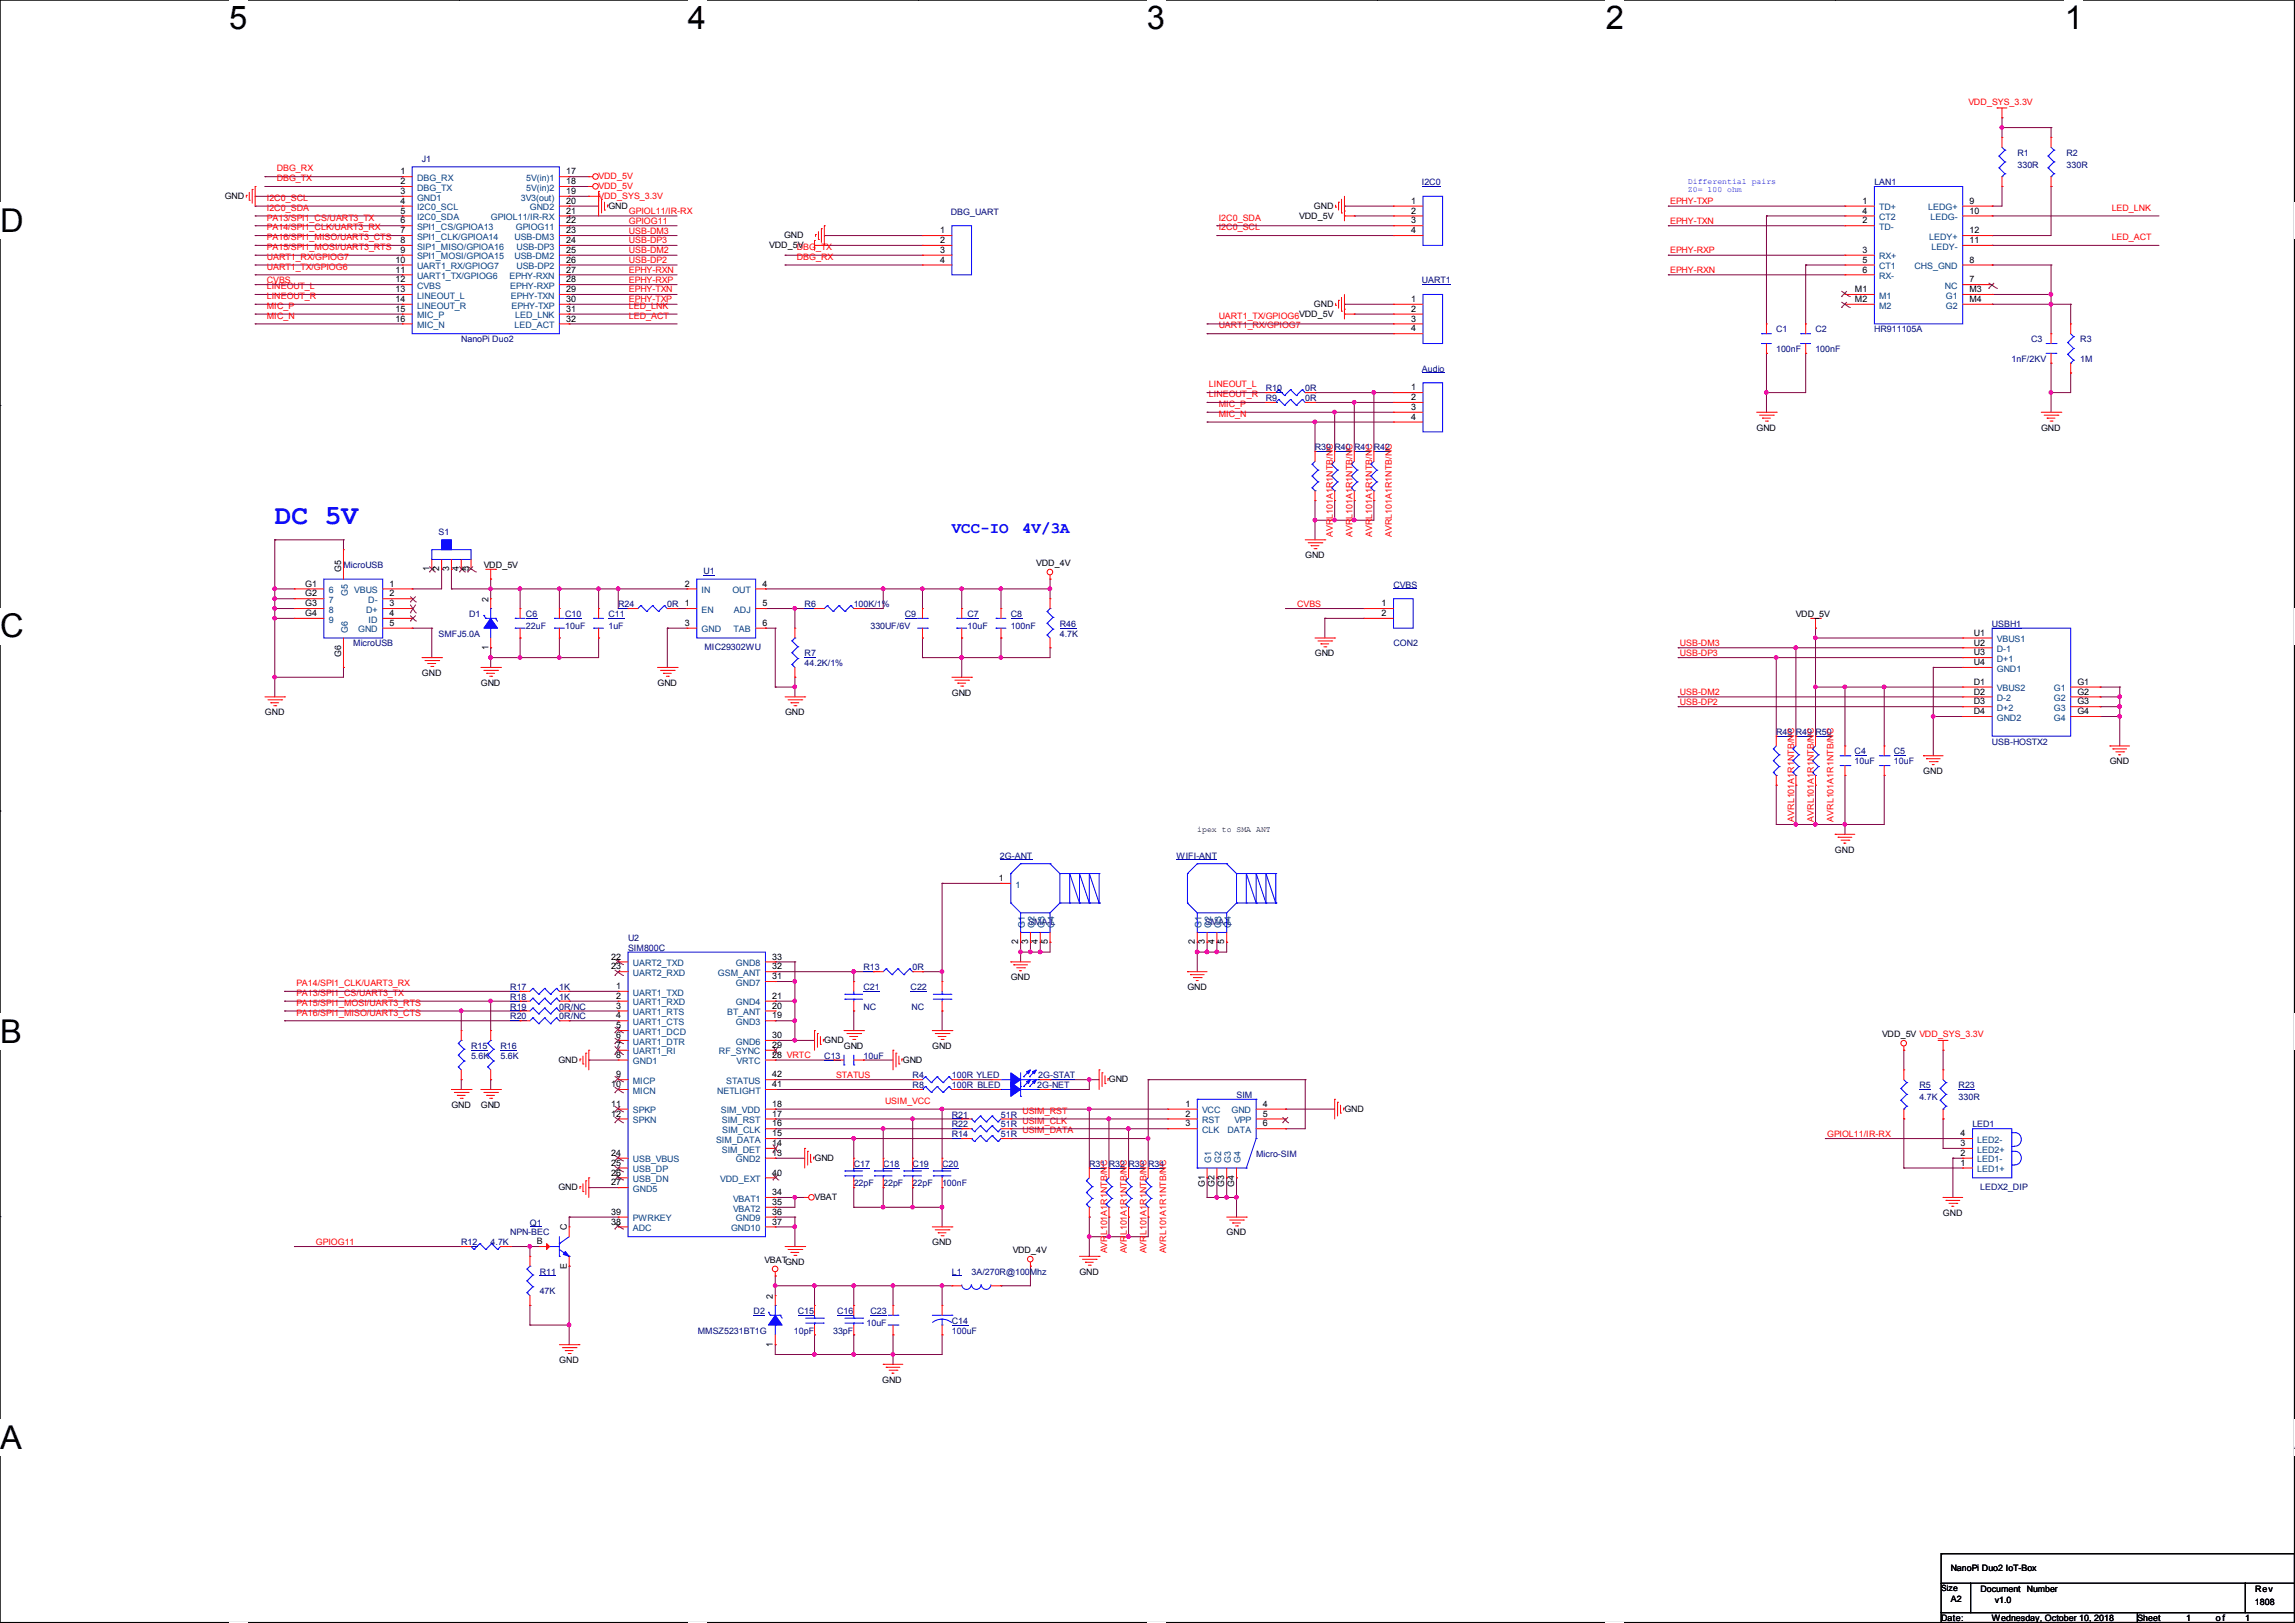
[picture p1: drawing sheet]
<svg xmlns="http://www.w3.org/2000/svg" width="297mm" height="210mm" viewBox="0 0 297 210" stroke-linecap="round" stroke-linejoin="round" font-family="sans-serif">
<defs><g id="words">
<g font-size="4.2">
<text x="29.7" y="3.8">5</text>
<text x="89" y="3.8">4</text>
<text x="148.4" y="3.8">3</text>
<text x="207.8" y="3.8">2</text>
<text x="267.2" y="3.8">1</text>
<text x="0" y="30">D</text>
<text x="0" y="82.5">C</text>
<text x="0" y="135">B</text>
<text x="0" y="187.5">A</text>
<text x="296.9" y="187.5">A</text>
</g>
<text font-size="3.6" fill="#00f" x="35.6" y="67.8">DC 5V</text>
<g font-size="2" fill="#00f">
<text x="123.2" y="69">VCC-IO</text>
<text x="132.3" y="69">4V/3A</text>
</g>
<g font-size="1.2" fill="#f00">
<text x="172.5" y="69.5" transform="rotate(-90 172.5 69.5)">AVRL101A1R1NTB/NC</text>
<text x="175" y="69.5" transform="rotate(-90 175 69.5)">AVRL101A1R1NTB/NC</text>
<text x="177.6" y="69.5" transform="rotate(-90 177.6 69.5)">AVRL101A1R1NTB/NC</text>
<text x="180.1" y="69.5" transform="rotate(-90 180.1 69.5)">AVRL101A1R1NTB/NC</text>
<text x="232.2" y="106.3" transform="rotate(-90 232.2 106.3)">AVRL101A1R1NTB/NC</text>
<text x="234.7" y="106.3" transform="rotate(-90 234.7 106.3)">AVRL101A1R1NTB/NC</text>
<text x="237.3" y="106.3" transform="rotate(-90 237.3 106.3)">AVRL101A1R1NTB/NC</text>
<text x="143.3" y="162.2" transform="rotate(-90 143.3 162.2)">AVRL101A1R1NTB/NC</text>
<text x="145.8" y="162.2" transform="rotate(-90 145.8 162.2)">AVRL101A1R1NTB/NC</text>
<text x="148.4" y="162.2" transform="rotate(-90 148.4 162.2)">AVRL101A1R1NTB/NC</text>
<text x="150.9" y="162.2" transform="rotate(-90 150.9 162.2)">AVRL101A1R1NTB/NC</text>
</g>
<g font-size="1.2">
<text x="44.2" y="74" transform="rotate(-90 44.2 74)">G5</text>
<text x="55.6" y="73.9" transform="rotate(-90 55.6 73.9)">1</text>
<text x="56.8" y="73.9" transform="rotate(-90 56.8 73.9)">2</text>
<text x="58.1" y="73.9" transform="rotate(-90 58.1 73.9)">3</text>
<text x="59.4" y="73.9" transform="rotate(-90 59.4 73.9)">4</text>
<text x="60.7" y="73.9" transform="rotate(-90 60.7 73.9)">5</text>
<text x="63.2" y="77.9" transform="rotate(-90 63.2 77.9)">2</text>
<text x="44.2" y="85" transform="rotate(-90 44.2 85)">G6</text>
<text x="63.2" y="84.1" transform="rotate(-90 63.2 84.1)">1</text>
<text x="131.8" y="122.2" transform="rotate(-90 131.8 122.2)">2</text>
<text x="133" y="122.2" transform="rotate(-90 133 122.2)">3</text>
<text x="134.3" y="122.2" transform="rotate(-90 134.3 122.2)">4</text>
<text x="135.6" y="122.2" transform="rotate(-90 135.6 122.2)">5</text>
<text x="154.6" y="122.2" transform="rotate(-90 154.6 122.2)">2</text>
<text x="155.9" y="122.2" transform="rotate(-90 155.9 122.2)">3</text>
<text x="157.2" y="122.2" transform="rotate(-90 157.2 122.2)">4</text>
<text x="158.4" y="122.2" transform="rotate(-90 158.4 122.2)">5</text>
<text x="155.9" y="153.5" transform="rotate(-90 155.9 153.5)">G1</text>
<text x="157.2" y="153.5" transform="rotate(-90 157.2 153.5)">G2</text>
<text x="158.4" y="153.5" transform="rotate(-90 158.4 153.5)">G3</text>
<text x="159.7" y="153.5" transform="rotate(-90 159.7 153.5)">G4</text>
<text x="73.4" y="159.1" transform="rotate(-90 73.4 159.1)">C</text>
<text x="73.4" y="164.2" transform="rotate(-90 73.4 164.2)">E</text>
<text x="100" y="168" transform="rotate(-90 100 168)">2</text>
<text x="100" y="174.2" transform="rotate(-90 100 174.2)">1</text>
</g>
<g font-size="1.2" fill="#004080">
<text x="45" y="77.1" transform="rotate(-90 45 77.1)">G5</text>
<text x="45" y="81.9" transform="rotate(-90 45 81.9)">G6</text>
<text x="132.6" y="120" transform="rotate(-90 132.6 120)">G1</text>
<text x="133.9" y="120" transform="rotate(-90 133.9 120)">G2</text>
<text x="135.2" y="120" transform="rotate(-90 135.2 120)">G3</text>
<text x="136.4" y="120" transform="rotate(-90 136.4 120)">G4</text>
<text x="155.5" y="120" transform="rotate(-90 155.5 120)">G1</text>
<text x="156.7" y="120" transform="rotate(-90 156.7 120)">G2</text>
<text x="158" y="120" transform="rotate(-90 158 120)">G3</text>
<text x="159.3" y="120" transform="rotate(-90 159.3 120)">G4</text>
<text x="156.7" y="150.5" transform="rotate(-90 156.7 150.5)">G1</text>
<text x="158" y="150.5" transform="rotate(-90 158 150.5)">G2</text>
<text x="159.3" y="150.5" transform="rotate(-90 159.3 150.5)">G3</text>
<text x="160.6" y="150.5" transform="rotate(-90 160.6 150.5)">G4</text>
</g>
<g font-size="1.1" fill="#f00">
<text x="254.7" y="13.5">VDD_SYS_3.3V</text>
<text x="35.8" y="22.2">DBG_RX</text>
<text x="35.8" y="23.5">DBG_TX</text>
<text x="77.5" y="23.2">VDD_5V</text>
<text x="34.5" y="26">I2C0_SCL</text>
<text x="34.5" y="27.3">I2C0_SDA</text>
<text x="34.5" y="28.5">PA13/SPI1_CS/UART3_TX</text>
<text x="34.5" y="29.8">PA14/SPI1_CLK/UART3_RX</text>
<text x="77.5" y="24.5">VDD_5V</text>
<text x="77.5" y="25.7">VDD_SYS_3.3V</text>
<text x="81.4" y="27.7">GPIOL11/IR-RX</text>
<text x="81.4" y="29">GPIOG11</text>
<text x="157.7" y="29.8">I2C0_SCL</text>
<text x="157.7" y="28.5">I2C0_SDA</text>
<text x="216.1" y="29">EPHY-TXN</text>
<text x="216.1" y="26.4">EPHY-TXP</text>
<text x="273.3" y="27.3">LED_LNK</text>
<text x="34.5" y="31.1">PA16/SPI1_MISO/UART3_CTS</text>
<text x="34.5" y="32.3">PA15/SPI1_MOSI/UART3_RTS</text>
<text x="34.5" y="33.6">UART1_RX/GPIOG7</text>
<text x="34.5" y="34.9">UART1_TX/GPIOG6</text>
<text x="81.4" y="30.2">USB-DM3</text>
<text x="81.4" y="31.5">USB-DP3</text>
<text x="81.4" y="32.8">USB-DM2</text>
<text x="81.4" y="34">USB-DP2</text>
<text x="81.4" y="35.3">EPHY-RXN</text>
<text x="103.1" y="32.3">DBG_TX</text>
<text x="103.1" y="33.6">DBG_RX</text>
<text x="216.1" y="35.3">EPHY-RXN</text>
<text x="216.1" y="32.8">EPHY-RXP</text>
<text x="273.3" y="31.1">LED_ACT</text>
<text x="34.5" y="37.4">LINEOUT_L</text>
<text x="34.5" y="38.7">LINEOUT_R</text>
<text x="34.5" y="40">MIC_P</text>
<text x="34.5" y="41.2">MIC_N</text>
<text x="34.5" y="36.6">CVBS</text>
<text x="81.4" y="36.6">EPHY-RXP</text>
<text x="81.4" y="37.8">EPHY-TXN</text>
<text x="81.4" y="39.1">EPHY-TXP</text>
<text x="81.4" y="40">LED_LNK</text>
<text x="81.4" y="41.2">LED_ACT</text>
<text x="157.7" y="41.2">UART1_TX/GPIOG6VDD_5V</text>
<text x="157.7" y="42.5">UART1_RX/GPIOG7</text>
<text x="156.4" y="51.4">LINEOUT_R</text>
<text x="156.4" y="50.1">LINEOUT_L</text>
<text x="157.7" y="52.7">MIC_P</text>
<text x="157.7" y="53.9">MIC_N</text>
<text x="167.9" y="78.5">CVBS</text>
<text x="217.4" y="83.6">USB-DM3</text>
<text x="217.4" y="89.9">USB-DM2</text>
<text x="217.4" y="84.8">USB-DP3</text>
<text x="217.4" y="91.2">USB-DP2</text>
<text x="38.4" y="128.9">PA13/SPI1_CS/UART3_TX</text>
<text x="38.4" y="127.6">PA14/SPI1_CLK/UART3_RX</text>
<text x="38.4" y="130.1">PA15/SPI1_MOSI/UART3_RTS</text>
<text x="38.4" y="131.4">PA16/SPI1_MISO/UART3_CTS</text>
<text x="108.2" y="139.4">STATUS</text>
<text x="114.5" y="142.8">USIM_VCC</text>
<text x="132.3" y="146.6">USIM_DATA</text>
<text x="132.3" y="145.4">USIM_CLK</text>
<text x="132.3" y="144.1">USIM_RST</text>
<text x="236.5" y="147.1">GPIOL11/IR-RX</text>
<text x="40.9" y="161">GPIOG11</text>
</g>
<g font-size="1.1">
<text x="51.8" y="22.6">1</text>
<text x="51.8" y="23.8">2</text>
<text x="73.3" y="22.6">17</text>
<text x="73.3" y="23.8">18</text>
<text x="29.1" y="25.7">GND</text>
<text x="51.8" y="25.1">3</text>
<text x="51.8" y="26.4">4</text>
<text x="51.8" y="27.6">5</text>
<text x="51.8" y="28.9">6</text>
<text x="73.3" y="25.1">19</text>
<text x="73.3" y="26.4">20</text>
<text x="73.3" y="27.6">21</text>
<text x="73.3" y="28.9">22</text>
<text x="78.7" y="27">GND</text>
<text x="168.1" y="28.3">VDD_5V</text>
<text x="170" y="27">GND</text>
<text x="182.6" y="26.4">1</text>
<text x="182.6" y="27.6">2</text>
<text x="182.6" y="28.9">3</text>
<text x="241" y="26.4">1</text>
<text x="241" y="27.6">4</text>
<text x="241" y="28.9">2</text>
<text x="254.9" y="27.6">10</text>
<text x="254.9" y="26.4">9</text>
<text x="51.2" y="34">10</text>
<text x="51.2" y="35.3">11</text>
<text x="51.8" y="30.2">7</text>
<text x="51.8" y="31.5">8</text>
<text x="51.8" y="32.7">9</text>
<text x="73.3" y="30.2">23</text>
<text x="73.3" y="31.5">24</text>
<text x="73.3" y="32.7">25</text>
<text x="73.3" y="34">26</text>
<text x="73.3" y="35.3">27</text>
<text x="99.6" y="32.1">VDD_5V</text>
<text x="101.5" y="30.8">GND</text>
<text x="121.7" y="30.2">1</text>
<text x="121.7" y="31.5">2</text>
<text x="121.7" y="32.7">3</text>
<text x="121.7" y="34">4</text>
<text x="182.6" y="30.2">4</text>
<text x="241" y="32.7">3</text>
<text x="241" y="34">5</text>
<text x="241" y="35.3">6</text>
<text x="254.9" y="34">8</text>
<text x="254.9" y="31.5">11</text>
<text x="254.9" y="30.2">12</text>
<text x="51.2" y="36.5">12</text>
<text x="51.2" y="37.8">13</text>
<text x="51.2" y="39.1">14</text>
<text x="51.2" y="40.3">15</text>
<text x="51.2" y="41.6">16</text>
<text x="73.3" y="36.5">28</text>
<text x="73.3" y="37.8">29</text>
<text x="73.3" y="39.1">30</text>
<text x="73.3" y="40.3">31</text>
<text x="73.3" y="41.6">32</text>
<text x="170" y="39.7">GND</text>
<text x="182.6" y="39.1">1</text>
<text x="182.6" y="40.3">2</text>
<text x="182.6" y="41.6">3</text>
<text x="240" y="37.8">M1</text>
<text x="240" y="39.1">M2</text>
<text x="254.9" y="39.1">M4</text>
<text x="254.9" y="37.8">M3</text>
<text x="254.9" y="36.5">7</text>
<text x="182.6" y="42.9">4</text>
<text x="182.6" y="50.5">1</text>
<text x="182.6" y="51.8">2</text>
<text x="182.6" y="53">3</text>
<text x="182.6" y="54.3">4</text>
<text x="227.3" y="55.7">GND</text>
<text x="264.1" y="55.7">GND</text>
<text x="39.5" y="75.9">G1</text>
<text x="39.5" y="77.2">G2</text>
<text x="50.4" y="75.9">1</text>
<text x="50.4" y="77.2">2</text>
<text x="62.6" y="73.5">VDD_5V</text>
<text x="88.6" y="75.9">2</text>
<text x="98.7" y="75.9">4</text>
<text x="134.1" y="73.2">VDD_4V</text>
<text x="168.9" y="72.2">GND</text>
<text x="39.5" y="78.4">G3</text>
<text x="39.5" y="79.7">G4</text>
<text x="50.4" y="78.4">3</text>
<text x="50.4" y="79.7">4</text>
<text x="50.4" y="81">5</text>
<text x="88.6" y="78.4">1</text>
<text x="88.6" y="81">3</text>
<text x="98.7" y="78.4">5</text>
<text x="98.7" y="81">6</text>
<text x="178.8" y="78.4">1</text>
<text x="178.8" y="79.7">2</text>
<text x="232.4" y="79.8">VDD_5V</text>
<text x="255.5" y="82.3">U1</text>
<text x="255.5" y="83.5">U2</text>
<text x="54.6" y="87.5">GND</text>
<text x="62.2" y="88.7">GND</text>
<text x="85.1" y="88.7">GND</text>
<text x="170.2" y="84.9">GND</text>
<text x="255.4" y="88.6">D1</text>
<text x="255.4" y="89.9">D2</text>
<text x="255.5" y="84.8">U3</text>
<text x="255.5" y="86.1">U4</text>
<text x="268.8" y="88.6">G1</text>
<text x="268.8" y="89.9">G2</text>
<text x="34.3" y="92.5">GND</text>
<text x="101.6" y="92.5">GND</text>
<text x="123.2" y="90">GND</text>
<text x="255.4" y="91.1">D3</text>
<text x="255.4" y="92.4">D4</text>
<text x="268.8" y="91.1">G3</text>
<text x="268.8" y="92.4">G4</text>
<text x="248.9" y="100.2">GND</text>
<text x="273" y="98.9">GND</text>
<text x="154.9" y="107.6">ipex to SMA ANT</text>
<text x="237.5" y="110.3">GND</text>
<text x="129.3" y="114">1</text>
<text x="79.1" y="124.2">22</text>
<text x="79.1" y="125.4">23</text>
<text x="99.9" y="125.4">32</text>
<text x="99.9" y="124.2">33</text>
<text x="79.7" y="128">1</text>
<text x="79.7" y="129.2">2</text>
<text x="79.7" y="130.5">3</text>
<text x="79.7" y="131.8">4</text>
<text x="99.9" y="131.8">19</text>
<text x="99.9" y="130.5">20</text>
<text x="99.9" y="129.2">21</text>
<text x="99.9" y="126.7">31</text>
<text x="130.8" y="126.8">GND</text>
<text x="153.7" y="128.1">GND</text>
<text x="72.3" y="137.5">GND</text>
<text x="79.7" y="133.1">5</text>
<text x="79.7" y="134.3">6</text>
<text x="79.7" y="135.6">7</text>
<text x="79.7" y="136.9">8</text>
<text x="99.9" y="136.9">28 VRTC</text>
<text x="99.9" y="135.6">29</text>
<text x="99.9" y="134.3">30</text>
<text x="106.7" y="135">GND</text>
<text x="109.2" y="135.7">GND</text>
<text x="116.8" y="137.5">GND</text>
<text x="120.6" y="135.7">GND</text>
<text x="243.6" y="134.2">VDD_5V VDD_SYS_3.3V</text>
<text x="58.4" y="143.3">GND</text>
<text x="62.2" y="143.3">GND</text>
<text x="79.1" y="140.7">10</text>
<text x="79.1" y="143.2">11</text>
<text x="79.7" y="139.4">9</text>
<text x="99.9" y="143.2">18</text>
<text x="99.9" y="140.7">41</text>
<text x="99.9" y="139.4">42</text>
<text x="143.5" y="140">GND</text>
<text x="153.4" y="143.2">1</text>
<text x="163.4" y="143.2">4</text>
<text x="174" y="143.8">GND</text>
<text x="79.1" y="144.5">12</text>
<text x="79.1" y="149.6">24</text>
<text x="99.9" y="149.6">13</text>
<text x="99.9" y="148.3">14</text>
<text x="99.9" y="147">15</text>
<text x="99.9" y="145.8">16</text>
<text x="99.9" y="144.5">17</text>
<text x="153.4" y="144.5">2</text>
<text x="153.4" y="145.8">3</text>
<text x="163.4" y="144.5">5</text>
<text x="163.4" y="145.8">6</text>
<text x="253.7" y="149.6">2</text>
<text x="253.7" y="148.3">3</text>
<text x="253.7" y="147">4</text>
<text x="72.3" y="154">GND</text>
<text x="79.1" y="150.8">25</text>
<text x="79.1" y="152.1">26</text>
<text x="79.1" y="153.4">27</text>
<text x="99.9" y="154.6">34</text>
<text x="99.9" y="155.9">35</text>
<text x="99.9" y="152.1">40</text>
<text x="105.4" y="155.3">VBAT</text>
<text x="105.4" y="150.2">GND</text>
<text x="253.7" y="150.8">1</text>
<text x="69.5" y="161">B</text>
<text x="79.1" y="158.5">38</text>
<text x="79.1" y="157.2">39</text>
<text x="99.9" y="157.2">36</text>
<text x="99.9" y="158.5">37</text>
<text x="120.6" y="161.1">GND</text>
<text x="158.7" y="159.9">GND</text>
<text x="251.4" y="157.3">GND</text>
<text x="98.9" y="163.4">VBATGND</text>
<text x="131.1" y="162.1">VDD_4V</text>
<text x="139.7" y="164.9">GND</text>
<text x="72.4" y="176.4">GND</text>
<text x="114.2" y="178.9">GND</text>
<text x="252.5" y="203.3">NanoPi Duo2 IoT-Box</text>
<text x="251.2" y="209.8">Date:</text>
<text x="251.2" y="205.9">Size</text>
<text x="252.5" y="207.2">A2</text>
<text x="256.3" y="206">Document Number</text>
<text x="257.8" y="209.8">Wednesday, October 10, 2018</text>
<text x="258.2" y="207.5">v1.0</text>
<text x="276.6" y="209.8">Sheet</text>
<text x="282.9" y="209.8">1</text>
<text x="286.8" y="209.8">o f</text>
<text x="290.5" y="209.8">1</text>
<text x="291.8" y="207.7">1808</text>
<text x="291.8" y="206">Rev</text>
</g>
<g font-size="1.1" fill="#004080">
<text x="54" y="23.4">DBG_RX</text>
<text x="68.1" y="23.4">5V(in)1</text>
<text x="54" y="24.7">DBG_TX</text>
<text x="54" y="26">GND1</text>
<text x="54" y="27.2">I2C0_SCL</text>
<text x="54" y="28.5">I2C0_SDA</text>
<text x="54" y="29.8">SPI1_CS/GPIOA13</text>
<text x="63.5" y="28.5">GPIOL11/IR-RX</text>
<text x="66.8" y="29.8">GPIOG11</text>
<text x="67.4" y="26">3V3(out)</text>
<text x="68.1" y="24.7">5V(in)2</text>
<text x="68.6" y="27.2">GND2</text>
<text x="243.2" y="27.2">TD+</text>
<text x="243.2" y="28.5">CT2</text>
<text x="243.2" y="29.8">TD-</text>
<text x="249.5" y="27.2">LEDG+</text>
<text x="249.8" y="28.5">LEDG-</text>
<text x="54" y="31">SPI1_CLK/GPIOA14</text>
<text x="54" y="32.3">SIP1_MISO/GPIOA16</text>
<text x="54" y="33.6">SPI1_MOSI/GPIOA15</text>
<text x="54" y="34.8">UART1_RX/GPIOG7</text>
<text x="66.6" y="31">USB-DM3</text>
<text x="66.6" y="33.6">USB-DM2</text>
<text x="66.8" y="32.3">USB-DP3</text>
<text x="66.8" y="34.8">USB-DP2</text>
<text x="243.2" y="33.6">RX+</text>
<text x="243.2" y="34.8">CT1</text>
<text x="247.8" y="34.8">CHS_GND</text>
<text x="249.7" y="31">LEDY+</text>
<text x="250" y="32.3">LEDY-</text>
<text x="54" y="36.1">UART1_TX/GPIOG6</text>
<text x="54" y="37.4">CVBS</text>
<text x="54" y="38.7">LINEOUT_L</text>
<text x="54" y="39.9">LINEOUT_R</text>
<text x="54" y="41.2">MIC_P</text>
<text x="65.9" y="36.1">EPHY-RXN</text>
<text x="66" y="37.4">EPHY-RXP</text>
<text x="66.1" y="38.7">EPHY-TXN</text>
<text x="66.2" y="39.9">EPHY-TXP</text>
<text x="66.7" y="41.2">LED_LNK</text>
<text x="243.2" y="36.1">RX-</text>
<text x="243.2" y="38.7">M1</text>
<text x="243.2" y="39.9">M2</text>
<text x="251.7" y="37.4">NC</text>
<text x="251.8" y="39.9">G2</text>
<text x="251.8" y="38.7">G1</text>
<text x="54" y="42.5">MIC_N</text>
<text x="66.6" y="42.5">LED_ACT</text>
<text x="42.5" y="76.8">6</text>
<text x="45.8" y="76.8">VBUS</text>
<text x="90.8" y="76.8">IN</text>
<text x="94.8" y="76.8">OUT</text>
<text x="42.5" y="78">7</text>
<text x="42.5" y="79.3">8</text>
<text x="42.5" y="80.6">9</text>
<text x="46.4" y="81.8">GND</text>
<text x="47.4" y="79.3">D+</text>
<text x="47.7" y="78">D-</text>
<text x="47.7" y="80.6">ID</text>
<text x="90.8" y="79.3">EN</text>
<text x="90.8" y="81.8">GND</text>
<text x="94.9" y="81.8">TAB</text>
<text x="95" y="79.3">ADJ</text>
<text x="258.4" y="83.1">VBUS1</text>
<text x="258.4" y="84.4">D-1</text>
<text x="258.4" y="85.6">D+1</text>
<text x="258.4" y="86.9">GND1</text>
<text x="258.4" y="89.5">VBUS2</text>
<text x="265.8" y="89.5">G1</text>
<text x="258.4" y="90.7">D-2</text>
<text x="258.4" y="92">D+2</text>
<text x="258.4" y="93.3">GND2</text>
<text x="265.8" y="90.7">G2</text>
<text x="265.8" y="92">G3</text>
<text x="265.8" y="93.3">G4</text>
<text x="131.4" y="114.8">1</text>
<text x="81.9" y="125">UART2_TXD</text>
<text x="95.2" y="125">GND8</text>
<text x="81.9" y="128.8">UART1_TXD</text>
<text x="81.9" y="130.1">UART1_RXD</text>
<text x="81.9" y="131.4">UART1_RTS</text>
<text x="81.9" y="126.3">UART2_RXD</text>
<text x="92.9" y="126.3">GSM_ANT</text>
<text x="94.1" y="131.4">BT_ANT</text>
<text x="95.2" y="130.1">GND4</text>
<text x="95.2" y="127.6">GND7</text>
<text x="81.9" y="132.6">UART1_CTS</text>
<text x="81.9" y="133.9">UART1_DCD</text>
<text x="81.9" y="135.2">UART1_DTR</text>
<text x="81.9" y="136.4">UART1_RI</text>
<text x="81.9" y="137.7">GND1</text>
<text x="93" y="136.4">RF_SYNC</text>
<text x="95.2" y="132.6">GND3</text>
<text x="95.2" y="135.2">GND6</text>
<text x="95.3" y="137.7">VRTC</text>
<text x="81.9" y="140.3">MICP</text>
<text x="81.9" y="141.5">MICN</text>
<text x="92.8" y="141.5">NETLIGHT</text>
<text x="94" y="140.3">STATUS</text>
<text x="81.9" y="144.1">SPKP</text>
<text x="81.9" y="145.3">SPKN</text>
<text x="92.7" y="147.9">SIM_DATA</text>
<text x="93.3" y="144.1">SIM_VDD</text>
<text x="93.4" y="149.1">SIM_DET</text>
<text x="93.4" y="145.3">SIM_RST</text>
<text x="93.5" y="146.6">SIM_CLK</text>
<text x="155.6" y="144.1">VCC</text>
<text x="155.6" y="145.3">RST</text>
<text x="155.6" y="146.6">CLK</text>
<text x="158.9" y="146.6">DATA</text>
<text x="159.4" y="144.1">GND</text>
<text x="159.8" y="145.3">VPP</text>
<text x="255.9" y="149.1">LED2+</text>
<text x="255.9" y="147.9">LED2-</text>
<text x="81.9" y="150.4">USB_VBUS</text>
<text x="81.9" y="151.7">USB_DP</text>
<text x="81.9" y="153">USB_DN</text>
<text x="81.9" y="154.2">GND5</text>
<text x="93.2" y="153">VDD_EXT</text>
<text x="94.9" y="155.5">VBAT1</text>
<text x="95.2" y="150.4">GND2</text>
<text x="255.9" y="151.7">LED1+</text>
<text x="255.9" y="150.4">LED1-</text>
<text x="81.9" y="159.3">ADC</text>
<text x="81.9" y="158">PWRKEY</text>
<text x="94.6" y="159.3">GND10</text>
<text x="94.9" y="156.8">VBAT2</text>
<text x="95.2" y="158">GND9</text>
</g>
<g font-size="1.1" fill="#000080">
<text x="54.6" y="20.9">J1</text>
<text x="184" y="24">I2C0</text>
<text x="242.6" y="24">LAN1</text>
<text x="261.1" y="20.2">R1</text>
<text x="261.1" y="21.7">330R</text>
<text x="267.4" y="20.2">R2</text>
<text x="267.4" y="21.7">330R</text>
<text x="123.1" y="27.8">DBG_UART</text>
<text x="184" y="36.7">UART1</text>
<text x="59.7" y="44.3">NanoPi Duo2</text>
<text x="229.8" y="43">C1</text>
<text x="229.8" y="45.6">100nF</text>
<text x="234.9" y="43">C2</text>
<text x="234.9" y="45.6">100nF</text>
<text x="242.5" y="43">HR911105A</text>
<text x="260.3" y="46.8">1nF/2KV</text>
<text x="262.9" y="44.3">C3</text>
<text x="269.2" y="44.3">R3</text>
<text x="269.2" y="46.8">1M</text>
<text x="163.8" y="51.9">R9</text>
<text x="163.8" y="50.6">R10</text>
<text x="168.9" y="51.9">0R</text>
<text x="168.9" y="50.6">0R</text>
<text x="184" y="48.1">Audio</text>
<text x="170.2" y="58.3">R39 R40 R41 R42</text>
<text x="56.8" y="69.2">S1</text>
<text x="44.4" y="73.5">MicroUSB</text>
<text x="91.1" y="74.3">U1</text>
<text x="180.3" y="76">CVBS</text>
<text x="45.7" y="83.7">MicroUSB</text>
<text x="56.8" y="82.4">SMFJ5.0A</text>
<text x="60.7" y="79.8">D1</text>
<text x="68.1" y="79.8">C6</text>
<text x="68.1" y="81.4">22uF</text>
<text x="73.1" y="79.8">C10</text>
<text x="73.1" y="81.4">10uF</text>
<text x="78.7" y="79.8">C11</text>
<text x="78.7" y="81.4">1uF</text>
<text x="80" y="78.6">R24</text>
<text x="86.4" y="78.6">0R</text>
<text x="104.1" y="78.6">R6</text>
<text x="110.5" y="78.6">100K/1%</text>
<text x="112.6" y="81.4">330UF/6V</text>
<text x="117.1" y="79.8">C9</text>
<text x="125.2" y="79.8">C7</text>
<text x="125.2" y="81.4">10uF</text>
<text x="130.8" y="79.8">C8</text>
<text x="130.8" y="81.4">100nF</text>
<text x="137.1" y="81.1">R46</text>
<text x="137.1" y="82.4">4.7K</text>
<text x="180.3" y="83.7">CON2</text>
<text x="257.8" y="81.1">USBH1</text>
<text x="91.2" y="84.2">MIC29302WU</text>
<text x="104.1" y="84.9">R7</text>
<text x="104.1" y="86.2">44.2K/1%</text>
<text x="229.8" y="95.1">R48 R49 R50</text>
<text x="240" y="97.6">C4</text>
<text x="240" y="98.9">10uF</text>
<text x="245.1" y="97.6">C5</text>
<text x="245.1" y="98.9">10uF</text>
<text x="257.8" y="96.4">USB-HOSTX2</text>
<text x="129.4" y="111.1">2G-ANT</text>
<text x="152.3" y="111.1">WIFI-ANT</text>
<text x="133.1" y="119.7">SMA-L</text>
<text x="155.9" y="119.7">SMA-L</text>
<text x="81.3" y="121.8">U2</text>
<text x="81.3" y="123">SIM800C</text>
<text x="111.7" y="125.6">R13</text>
<text x="118.1" y="125.6">0R</text>
<text x="66" y="128.1">R17</text>
<text x="66" y="129.4">R18</text>
<text x="66" y="130.6">R19</text>
<text x="66" y="131.9">R20</text>
<text x="72.4" y="128.1">1K</text>
<text x="72.4" y="129.4">1K</text>
<text x="72.4" y="130.6">0R/NC</text>
<text x="72.4" y="131.9">0R/NC</text>
<text x="111.7" y="128.1">C21</text>
<text x="111.7" y="130.6">NC</text>
<text x="117.8" y="128.1">C22</text>
<text x="118" y="130.6">NC</text>
<text x="61" y="135.7">R15</text>
<text x="61" y="137">5.6K</text>
<text x="64.8" y="135.7">R16</text>
<text x="64.8" y="137">5.6K</text>
<text x="106.7" y="137">C13</text>
<text x="111.7" y="137">10uF</text>
<text x="118.1" y="140.8">R8</text>
<text x="118.1" y="139.5">R4</text>
<text x="123.2" y="140.8">100R BLED</text>
<text x="123.2" y="139.5">100R YLED</text>
<text x="134.2" y="140.8">2G-NET</text>
<text x="134.4" y="139.5">2G-STAT</text>
<text x="160" y="142.1">SIM</text>
<text x="248.4" y="140.8">R5</text>
<text x="248.4" y="142.3">4.7K</text>
<text x="253.5" y="140.8">R23</text>
<text x="253.5" y="142.3">330R</text>
<text x="123.2" y="144.6">R21</text>
<text x="123.2" y="145.9">R22</text>
<text x="123.2" y="147.2">R14</text>
<text x="129.5" y="144.6">51R</text>
<text x="129.5" y="145.9">51R</text>
<text x="129.5" y="147.2">51R</text>
<text x="162.5" y="149.7">Micro-SIM</text>
<text x="255.2" y="145.9">LED1</text>
<text x="110.5" y="151">C17</text>
<text x="110.5" y="153.5">22pF</text>
<text x="114.3" y="151">C18</text>
<text x="114.3" y="153.5">22pF</text>
<text x="118.1" y="151">C19</text>
<text x="118.1" y="153.5">22pF</text>
<text x="121.9" y="151">C20</text>
<text x="121.9" y="153.5">100nF</text>
<text x="141" y="151">R31 R32 R33 R34</text>
<text x="256.3" y="154">LEDX2_DIP</text>
<text x="59.7" y="161.1">R12</text>
<text x="63.5" y="161.1">4.7K</text>
<text x="66" y="159.9">NPN-BEC</text>
<text x="68.6" y="158.6">Q1</text>
<text x="69.8" y="164.9">R11</text>
<text x="69.8" y="167.5">47K</text>
<text x="123.2" y="164.9">L1</text>
<text x="125.7" y="164.9">3A/270R@100Mhz</text>
<text x="90.3" y="172.6">MMSZ5231BT1G</text>
<text x="97.5" y="170">D2</text>
<text x="102.7" y="172.6">10pF</text>
<text x="103.2" y="170">C15</text>
<text x="107.8" y="172.6">33pF</text>
<text x="108.3" y="170">C16</text>
<text x="112.1" y="171.5">10uF</text>
<text x="112.6" y="170">C23</text>
<text x="123.2" y="171.3">C14</text>
<text x="123.2" y="172.6">100uF</text>
</g>
<g font-size="1.1" fill="#00f">
<text x="218.4" y="23.8">Differential pairs</text>
<text x="218.4" y="24.8">Z0= 100 ohm</text>
</g>
</g></defs>
<path d="M0 0h296.9v209.9h-296.9z" fill="none" stroke="#000" stroke-width=".13"/>
<g fill="#fff">
<path d="M29.7 0h2.3v4.7h-2.3z"/>
<path d="M29.7 209.9h2.3v.1h-2.3z"/>
</g>
<path d="M59.4 0h.1M59.4 209.9h.1" fill="none" stroke="#000" stroke-width=".13"/>
<g fill="#fff">
<path d="M89 0h2.4v4.7h-2.4z"/>
<path d="M89 209.9h2.4v.1h-2.4z"/>
</g>
<path d="M118.7 0h.1M118.7 209.9h.1" fill="none" stroke="#000" stroke-width=".13"/>
<g fill="#fff">
<path d="M148.4 0h2.4v4.7h-2.4z"/>
<path d="M148.4 209.9h2.4v.1h-2.4z"/>
</g>
<path d="M178.1 0h.1M178.1 209.9h.1" fill="none" stroke="#000" stroke-width=".13"/>
<g fill="#fff">
<path d="M207.8 0h2.4v4.7h-2.4z"/>
<path d="M207.8 209.9h2.4v.1h-2.4z"/>
</g>
<path d="M237.5 0h.1M237.5 209.9h.1" fill="none" stroke="#000" stroke-width=".13"/>
<g fill="#fff">
<path d="M267.2 0h2.4v4.7h-2.4z"/>
<path d="M267.2 209.9h2.4v.1h-2.4z"/>
<path d="M0 26.2h3v4.7h-3z"/>
<path d="M296.9 26.2h.1v4.7h-.1z"/>
<path d="M0 78.7h3v4.7h-3z"/>
<path d="M296.9 78.7h.1v4.7h-.1z"/>
</g>
<path d="M0 52.5h.1M296.9 52.5h.1" fill="none" stroke="#000" stroke-width=".13"/>
<g fill="#fff">
<path d="M0 131.1h2.8v4.8h-2.8z"/>
<path d="M296.9 131.1h.1v4.8h-.1z"/>
</g>
<path d="M0 104.9h.1M296.9 104.9h.1" fill="none" stroke="#000" stroke-width=".13"/>
<g fill="#fff">
<path d="M-.1 183.6h2.9v4.8h-2.9z"/>
<path d="M296.8 183.6h.2v4.8h-.2z"/>
</g>
<g fill="none" stroke="#000" stroke-width=".13">
<path d="M0 157.4h.1M296.9 157.4h.1M251.2 204.9h3.8v3.8h-3.8zM251.2 208.7h25.4v1.2h-25.4zM251.2 201h.1M251.2 201v3.9M251.2 201h45.7M255 204.9h35.6v3.8h-35.6zM276.6 208.7h20.3v1.2h-20.3zM290.6 204.9h6.3v3.8h-6.3zM296.9 201h.1M296.9 204.9h.1"/>
<path d="M296.9 201v3.9"/>
</g>
<g fill="none" stroke="#800040" stroke-width=".13">
<path d="M259.1 16.5h.1M259.1 15.2h.1M259.1 15.2v2.6M259.1 16.5h6.3M265.4 16.5h.1M265.4 16.5v1.3M33 25.4h.1M33 26.7h.1M33 27.9h.1M33 29.2h.1M33 30.5h.1M33 31.7h.1"/>
<path d="M33 33h.1M33 34.3h.1M33 35.6h.1M33 38.1h.1M33 39.4h.1M33 36.8h.1M33 26.7h19.1M33 30.5h19.1M33 27.9h19.1M33 31.7h19.1M33 34.3h19.1M33 38.1h19.1"/>
<path d="M33 39.4h19.1M33 35.6h19.1M33 33h19.1M33 29.2h19.1M33 25.4h19.1M33 36.8h19.1M34.3 22.9h.1M34.3 24.1h.1M34.3 22.9h17.8M34.3 24.1h17.8M73.7 27.9h.1M73.7 29.2h.1"/>
<path d="M73.7 30.5h.1M73.7 31.7h.1M73.7 33h.1M73.7 34.3h.1M73.7 35.6h.1M73.7 36.8h.1M73.7 38.1h.1M73.7 39.4h.1M73.7 24.1h.1M73.7 22.9h.1M73.7 25.4h.1M73.7 26.7h.1"/>
<path d="M73.7 26.7h3.8M73.7 30.5h13.9M73.7 27.9h13.9M73.7 31.7h13.9M73.7 34.3h13.9M73.7 38.1h13.9M73.7 39.4h13.9M73.7 35.6h13.9M73.7 33h13.9M73.7 29.2h13.9M73.7 22.9h2.5M73.7 24.1h2.5"/>
<path d="M73.7 25.4h2.5M73.7 36.8h13.9M101.6 33h.1M101.6 34.3h.1M101.6 34.3h17.8M101.6 33h17.8M106.7 31.7h.1M106.7 30.5h.1M106.7 30.5h12.7M106.7 31.7h12.7M157.5 30.5h.1M157.5 29.2h.1"/>
<path d="M157.5 30.5h22.8M157.5 29.2h22.8M174 39.4h.1M174 26.7h.1M174 26.7h6.3M174 39.4h6.3M175.3 27.9h.1M175.3 27.9h5M215.9 35.6h.1M215.9 33h.1M215.9 29.2h.1M215.9 26.7h.1"/>
<path d="M215.9 26.7h22.9M215.9 35.6h22.9M215.9 33h22.9M215.9 29.2h22.9M228.6 27.9h.1M228.6 27.9h10.2M228.6 27.9v14M233.7 34.3h.1M233.7 34.3h5.1M233.7 34.3v7.6M257.8 26.7h.1M257.8 30.5h.1"/>
<path d="M257.8 27.9h.1M257.8 31.7h.1M257.8 34.3h.1M257.8 38.1h.1M257.8 39.4h.1M257.8 27.9h21.6M257.8 31.7h21.6M257.8 34.3h7.6M257.8 38.1h7.6M257.8 39.4h10.2M259.1 24.1h.1M259.1 24.1v2.6h-1.3"/>
<path d="M265.4 24.1h.1M265.4 34.3h.1M265.4 38.1h.1M265.4 39.4h.1M265.4 24.1v6.4h-7.6M265.4 34.3v8.9M268 39.4h.1M268 39.4v2.5M33 40.6h.1M33 41.9h.1M33 40.6h19.1M33 41.9h19.1"/>
<path d="M73.7 40.6h.1M73.7 41.9h.1M73.7 40.6h13.9M73.7 41.9h13.9M156.2 53.3h.1M156.2 54.6h.1M156.2 52.1h.1M156.2 50.8h.1M156.2 43.2h.1M156.2 41.9h.1M156.2 50.8h7.6M156.2 41.9h24.1"/>
<path d="M156.2 53.3h24.1M156.2 54.6h24.1M156.2 52.1h7.6M156.2 43.2h24.1M170.2 54.6h.1M170.2 52.1h.1M170.2 50.8h.1M170.2 50.8h10.1M170.2 52.1h10.1M170.2 54.6v3.8M172.7 53.3h.1M172.7 53.3v5.1"/>
<path d="M175.3 40.6h.1M175.3 52.1h.1M175.3 40.6h5M175.3 52.1v6.3M177.8 50.8h.1M177.8 50.8v7.6M228.6 50.8h.1M228.6 45.7h.1M228.6 45.7v7.6M233.7 45.7h.1M233.7 45.7v5.1h-5.1M265.4 50.8h.1"/>
<path d="M265.4 47h.1M265.4 47v6.3M268 48.3h.1M268 48.3v2.5h-2.6M35.6 76.2h.1M35.6 77.5h.1M35.6 78.7h.1M35.6 69.8h.1M35.6 76.2h2.5M35.6 69.8v20.4M35.6 77.5h2.5M35.6 78.7h2.5"/>
<path d="M35.6 69.8h8.8M44.4 69.8h.1M44.4 69.8v1.3M53.3 76.2h.1M57.1 73.7h.1M57.1 73.7v2.5h-3.8M58.4 73.7h.1M58.4 76.2h.1M58.4 76.2h30.5M58.4 73.7v2.5M63.5 76.2h.1M63.5 74.9h.1"/>
<path d="M63.5 74.9v2.6M67.3 76.2h.1M67.3 76.2v2.5M72.4 76.2h.1M72.4 76.2v2.5M77.5 76.2h.1M77.5 76.2v2.5M80 78.7h.1M80 76.2h.1M80 78.7h1.3M80 76.2v2.5M87.6 78.7h.1"/>
<path d="M87.6 78.7h1.3M99.1 76.2h.1M99.1 78.7h.1M99.1 76.2h36.8M99.1 78.7h6.3M102.9 78.7h.1M102.9 78.7v2.6M111.8 78.7h.1M114.3 76.2h.1M114.3 76.2v2.5h-2.5M119.4 76.2h.1M119.4 76.2v2.5"/>
<path d="M124.5 76.2h.1M124.5 76.2v2.5M129.5 76.2h.1M129.5 76.2v2.5M135.9 74.9h.1M135.9 76.2h.1M135.9 74.9v2.6M166.4 78.7h.1M166.4 78.7h10.1M170.2 64.8h.1M170.2 67.3h.1M170.2 64.8v5"/>
<path d="M172.7 64.8h.1M172.7 67.3h.1M172.7 64.8v2.5M175.3 64.8h.1M175.3 67.3h.1M175.3 64.8v2.5M177.8 64.8h.1M177.8 64.8v2.5h-7.6M35.6 87.6h.1M35.6 80h.1M35.6 80h2.5M44.4 86.4h.1"/>
<path d="M44.4 86.4v1.2h-8.8M53.3 81.3h.1M53.3 81.3h2.6M55.9 81.3h.1M55.9 81.3v3.8M63.5 83.8h.1M63.5 85.1h.1M63.5 83.8v2.6M67.3 82.5h.1M67.3 85.1h.1M67.3 82.5v2.6M72.4 82.5h.1"/>
<path d="M72.4 85.1h.1M72.4 82.5v2.6M77.5 82.5h.1M77.5 82.5v2.6h-14M86.4 81.3h.1M86.4 81.3h2.5M86.4 81.3v5.1M99.1 81.3h.1M99.1 81.3h1.2M100.3 81.3h.1M100.3 88.9h.1M100.3 88.9h2.6"/>
<path d="M100.3 81.3v7.6M102.9 87.6h.1M102.9 88.9h.1M102.9 87.6v2.6M119.4 85.1h.1M119.4 82.5h.1M119.4 82.5v2.6M124.5 85.1h.1M124.5 82.5h.1M124.5 82.5v5.1M129.5 82.5h.1M129.5 85.1h.1"/>
<path d="M129.5 82.5v2.6M135.9 83.8h.1M135.9 83.8v1.3h-16.5M171.4 80h.1M171.4 80h5.1M171.4 80v2.5M217.2 91.4h.1M217.2 90.2h.1M217.2 85.1h.1M217.2 83.8h.1M217.2 91.4h36.8M217.2 90.2h36.8"/>
<path d="M217.2 85.1h36.8M217.2 83.8h36.8M229.9 85.1h.1M229.9 85.1v10.1M232.4 83.8h.1M232.4 83.8v11.4M234.9 82.5h.1M234.9 88.9h.1M234.9 81.3h.1M234.9 82.5h19.1M234.9 88.9h19.1M234.9 81.3v13.9"/>
<path d="M238.8 88.9h.1M238.8 88.9v7.6M243.8 88.9h.1M243.8 88.9v7.6M250.2 86.4h.1M250.2 92.7h.1M250.2 86.4h3.8M250.2 86.4v11.4M250.2 92.7h3.8M271.8 88.9h.1M271.8 90.2h.1M271.8 91.4h.1"/>
<path d="M271.8 92.7h.1M271.8 91.4h2.5M271.8 90.2h2.5M271.8 92.7h2.5M271.8 88.9h2.5M274.3 88.9h.1M274.3 90.2h.1M274.3 92.7h.1M274.3 91.4h.1M274.3 88.9v7.6M121.9 114.3h.1M121.9 114.3v12.7"/>
<path d="M121.9 114.3h7.6M229.9 101.6h.1M229.9 106.7h.1M229.9 101.6v5.1M232.4 101.6h.1M232.4 106.7h.1M232.4 101.6v5.1M234.9 101.6h.1M234.9 106.7h.1M234.9 101.6v5.1M238.8 106.7h.1M238.8 100.3h.1"/>
<path d="M238.8 100.3v7.6M243.8 100.3h.1M243.8 100.3v6.4h-13.9M36.8 129.5h.1M36.8 128.3h.1M36.8 130.8h.1M36.8 132.1h.1M36.8 129.5h30.5M36.8 128.3h30.5M36.8 130.8h30.5M36.8 132.1h30.5M59.7 130.8h.1"/>
<path d="M59.7 139.7h.1M59.7 130.8v2.5M59.7 139.7v1.3M63.5 129.5h.1M63.5 139.7h.1M63.5 129.5v3.8M63.5 139.7v1.3M73.7 128.3h.1M73.7 129.5h.1M73.7 130.8h.1M73.7 132.1h.1M73.7 129.5h6.3"/>
<path d="M73.7 128.3h6.3M73.7 130.8h6.3M73.7 132.1h6.3M76.2 137.2h.1M76.2 137.2h3.8M100.3 134.6h.1M100.3 132.1h.1M100.3 129.5h.1M100.3 124.5h.1M100.3 127h.1M100.3 125.7h.1M100.3 139.7h.1"/>
<path d="M100.3 137.2h.1M100.3 139.7h17.8M100.3 129.5h2.6M100.3 132.1h2.6M100.3 134.6h5.1M100.3 124.5h2.6M100.3 127h2.6M100.3 125.7h12.7M100.3 137.2h7.6M102.9 132.1h.1M102.9 134.6h.1M102.9 129.5h.1"/>
<path d="M102.9 124.5h.1M102.9 127h.1M102.9 124.5v10.1M110.5 125.7h.1M110.5 130.8h.1M110.5 125.7v1.3M110.5 130.8v2.5M111.8 137.2h.1M111.8 137.2h3.8M119.4 125.7h.1M119.4 125.7h2.5M121.9 130.8h.1"/>
<path d="M121.9 125.7h.1M121.9 130.8v2.5M124.5 139.7h.1M124.5 139.7h3.8M132.1 123.2h.1M132.1 121.9h.1M132.1 121.9v2.6M133.3 123.2h.1M133.3 121.9h.1M133.3 121.9v1.3M134.6 121.9h.1M134.6 123.2h.1"/>
<path d="M134.6 121.9v1.3M135.9 139.7h.1M135.9 121.9h.1M135.9 139.7h6.3M135.9 121.9v1.3h-3.8M141 139.7h.1M141 139.7v1.3h-5.1M148.6 139.7h.1M148.6 139.7h20.3M148.6 139.7v11.4M154.9 123.2h.1M154.9 121.9h.1"/>
<path d="M154.9 121.9v3.8M156.2 123.2h.1M156.2 121.9h.1M156.2 121.9v1.3M157.5 121.9h.1M157.5 123.2h.1M157.5 121.9v1.3M158.7 121.9h.1M158.7 121.9v1.3h-3.8M168.9 139.7h.1M168.9 139.7v6.3h-2.5M246.4 135.9h.1"/>
<path d="M246.4 135.9v2.5M251.5 135.9h.1M251.5 135.9v2.5M73.7 157.5h.1M73.7 157.5h6.3M73.7 157.5v1.2M76.2 153.7h.1M76.2 153.7h3.8M100.3 143.5h.1M100.3 144.8h.1M100.3 146h.1M100.3 147.3h.1"/>
<path d="M100.3 141h.1M100.3 154.9h.1M100.3 156.2h.1M100.3 157.5h.1M100.3 158.7h.1M100.3 149.9h.1M100.3 157.5h2.6M100.3 154.9h3.8M100.3 143.5h50.8M100.3 147.3h24.2M100.3 146h24.2M100.3 144.8h24.2"/>
<path d="M100.3 141h17.8M100.3 158.7h2.6M100.3 149.9h3.8M102.9 154.9h.1M102.9 157.5h.1M102.9 158.7h.1M102.9 154.9v1.3h-2.6M102.9 157.5v3.8M110.5 153.7h.1M110.5 156.2h.1M110.5 147.3h.1M110.5 156.2h11.4"/>
<path d="M110.5 147.3v2.6M110.5 153.7v2.5M114.3 156.2h.1M114.3 153.7h.1M114.3 146h.1M114.3 146v3.9M114.3 153.7v2.5M118.1 153.7h.1M118.1 144.8h.1M118.1 156.2h.1M118.1 144.8v5.1M118.1 153.7v2.5"/>
<path d="M121.9 143.5h.1M121.9 153.7h.1M121.9 156.2h.1M121.9 143.5v6.4M121.9 153.7v5M124.5 141h.1M124.5 141h3.8M130.8 147.3h.1M130.8 146h.1M130.8 144.8h.1M130.8 147.3h17.8M130.8 146h20.3"/>
<path d="M130.8 144.8h20.3M135.9 141h.1M141 143.5h.1M141 157.5h.1M141 143.5v7.6M141 157.5v5.1M143.5 144.8h.1M143.5 157.5h.1M143.5 144.8v6.3M143.5 157.5v2.5M146 146h.1M146 157.5h.1"/>
<path d="M146 146v5.1M146 157.5v2.5M148.6 147.3h.1M148.6 157.5h.1M148.6 157.5v2.5h-7.6M156.2 152.4h.1M156.2 154.9h.1M156.2 154.9h3.8M156.2 152.4v2.5M157.5 152.4h.1M157.5 154.9h.1M157.5 152.4v2.5"/>
<path d="M158.7 154.9h.1M158.7 152.4h.1M158.7 152.4v2.5M160 154.9h.1M160 152.4h.1M160 152.4v5.1M166.4 146h.1M166.4 143.5h.1M166.4 143.5h6.3M236.2 147.3h.1M236.2 147.3h17.8M246.4 144.8h.1"/>
<path d="M246.4 151.1h.1M246.4 144.8v6.3M246.4 151.1h7.6M251.5 148.6h.1M251.5 144.8h.1M251.5 144.8v3.8M251.5 148.6h2.5M252.7 149.9h.1M252.7 149.9v5M252.7 149.9h1.3M38.1 161.3h.1M38.1 161.3h21.6"/>
<path d="M66 161.3h.1M66 161.3h3.8M68.6 171.4h.1M68.6 168.9h.1M68.6 161.3h.1M68.6 171.4h5.1M68.6 161.3v1.3M68.6 168.9v2.5M73.7 163.8h.1M73.7 171.4h.1M73.7 163.8v10.2M100.3 166.4h.1"/>
<path d="M100.3 174h.1M100.3 175.3h.1M100.3 165.1h.1M100.3 166.4h22.9M100.3 165.1v2.5M100.3 174v1.3M105.4 166.4h.1M105.4 172.7h.1M105.4 175.3h.1M105.4 166.4v2.5M105.4 172.7v2.6M110.5 166.4h.1"/>
<path d="M110.5 172.7h.1M110.5 175.3h.1M110.5 166.4v2.5M110.5 172.7v2.6M115.6 166.4h.1M115.6 172.7h.1M115.6 175.3h.1M115.6 166.4v2.5M115.6 172.7v3.8M121.9 166.4h.1M121.9 172.7h.1M121.9 166.4v2.5"/>
<path d="M121.9 172.7v2.6h-21.6M129.5 166.4h.1M133.3 163.8h.1M133.3 163.8v2.6h-3.8M141 160h.1M143.5 160h.1M146 160h.1"/>
</g>
<g fill="#f0f" stroke="#f0f" stroke-width=".13">
<circle cx="259.1" cy="16.5" r=".23"/>
<circle cx="265.4" cy="50.8" r=".23"/>
<circle cx="265.4" cy="38.1" r=".23"/>
<circle cx="265.4" cy="39.3" r=".23"/>
<circle cx="228.6" cy="50.8" r=".23"/>
<circle cx="35.5" cy="76.2" r=".23"/>
<circle cx="35.5" cy="78.7" r=".23"/>
<circle cx="35.5" cy="77.4" r=".23"/>
<circle cx="35.5" cy="80" r=".23"/>
<circle cx="35.5" cy="87.6" r=".23"/>
<circle cx="229.8" cy="85.1" r=".23"/>
<circle cx="232.4" cy="83.8" r=".23"/>
<circle cx="234.9" cy="82.5" r=".23"/>
<circle cx="274.3" cy="90.1" r=".23"/>
<circle cx="238.7" cy="106.7" r=".23"/>
<circle cx="250.2" cy="92.7" r=".23"/>
<circle cx="274.3" cy="92.7" r=".23"/>
<circle cx="274.3" cy="91.4" r=".23"/>
<circle cx="172.7" cy="53.3" r=".23"/>
<circle cx="170.2" cy="54.6" r=".23"/>
<circle cx="129.5" cy="76.2" r=".23"/>
<circle cx="102.8" cy="78.7" r=".23"/>
<circle cx="114.3" cy="76.2" r=".23"/>
<circle cx="77.4" cy="76.2" r=".23"/>
<circle cx="72.4" cy="76.2" r=".23"/>
<circle cx="67.3" cy="85.1" r=".23"/>
<circle cx="63.5" cy="85.1" r=".23"/>
<circle cx="73.6" cy="171.4" r=".23"/>
<circle cx="68.6" cy="161.3" r=".23"/>
<circle cx="63.5" cy="129.5" r=".23"/>
<circle cx="59.7" cy="130.8" r=".23"/>
<circle cx="160" cy="154.9" r=".23"/>
<circle cx="158.7" cy="154.9" r=".23"/>
<circle cx="157.5" cy="154.9" r=".23"/>
<circle cx="114.3" cy="156.2" r=".23"/>
<circle cx="148.6" cy="147.3" r=".23"/>
<circle cx="121.9" cy="143.5" r=".23"/>
<circle cx="118.1" cy="144.8" r=".23"/>
<circle cx="114.3" cy="146" r=".23"/>
<circle cx="110.5" cy="147.3" r=".23"/>
<circle cx="102.8" cy="154.9" r=".23"/>
<circle cx="102.8" cy="158.7" r=".23"/>
<circle cx="102.8" cy="134.6" r=".23"/>
<circle cx="102.8" cy="132.1" r=".23"/>
<circle cx="102.8" cy="129.5" r=".23"/>
<circle cx="102.8" cy="127" r=".23"/>
<circle cx="133.3" cy="123.2" r=".23"/>
<circle cx="132.1" cy="123.2" r=".23"/>
<circle cx="134.6" cy="123.2" r=".23"/>
<circle cx="156.2" cy="123.2" r=".23"/>
<circle cx="154.9" cy="123.2" r=".23"/>
<circle cx="157.5" cy="123.2" r=".23"/>
<circle cx="110.5" cy="125.7" r=".23"/>
<circle cx="121.9" cy="125.7" r=".23"/>
<circle cx="140.9" cy="143.5" r=".23"/>
<circle cx="143.5" cy="144.8" r=".23"/>
<circle cx="146" cy="146" r=".23"/>
<circle cx="140.9" cy="160" r=".23"/>
<circle cx="143.5" cy="160" r=".23"/>
<circle cx="146" cy="160" r=".23"/>
<circle cx="118.1" cy="156.2" r=".23"/>
<circle cx="121.9" cy="156.2" r=".23"/>
<circle cx="232.4" cy="106.7" r=".23"/>
<circle cx="234.9" cy="106.7" r=".23"/>
<circle cx="243.8" cy="88.9" r=".23"/>
<circle cx="234.9" cy="88.9" r=".23"/>
<circle cx="238.7" cy="88.9" r=".23"/>
<circle cx="170.2" cy="67.3" r=".23"/>
<circle cx="172.7" cy="67.3" r=".23"/>
<circle cx="175.2" cy="67.3" r=".23"/>
<circle cx="115.5" cy="166.3" r=".23"/>
<circle cx="110.5" cy="166.3" r=".23"/>
<circle cx="115.5" cy="175.2" r=".23"/>
<circle cx="110.5" cy="175.2" r=".23"/>
<circle cx="100.3" cy="166.3" r=".23"/>
<circle cx="105.4" cy="166.3" r=".23"/>
<circle cx="105.4" cy="175.2" r=".23"/>
<circle cx="140.9" cy="139.7" r=".23"/>
<circle cx="175.2" cy="52" r=".23"/>
<circle cx="177.8" cy="50.8" r=".23"/>
<circle cx="119.4" cy="76.2" r=".23"/>
<circle cx="124.4" cy="76.2" r=".23"/>
<circle cx="124.4" cy="85.1" r=".23"/>
<circle cx="67.3" cy="76.2" r=".23"/>
<circle cx="121.9" cy="166.3" r=".23"/>
<circle cx="80" cy="76.2" r=".23"/>
<circle cx="102.8" cy="88.9" r=".23"/>
<circle cx="129.5" cy="85.1" r=".23"/>
<circle cx="63.5" cy="76.2" r=".23"/>
<circle cx="135.9" cy="76.2" r=".23"/>
<circle cx="72.4" cy="85.1" r=".23"/>
</g>
<g fill="none" stroke="#f00" stroke-width=".13">
<path d="M258.4 14h.1M258.4 14h1.3M259.1 15.2h.1M259.1 14v1.2M31.9 25.3h.1M31.9 25.3v.2M32.3 25.9h.1M32.3 24.9v1M32.6 24.5h.1M32.6 24.5v1.8M33 24.1h.1M33 24.1v2.6"/>
<path d="M76.2 24.1h.1M76.2 22.9h.1M76.2 25.4h.1M76.2 24.1h.5M76.2 22.9h.5M76.2 25.4h1.3M77.5 25.4h.1M77.5 24.8h.1M77.5 24.8v3.1M77.9 25.8h.1M77.9 25.8v1.8M78.2 27.2h.1"/>
<path d="M78.2 26.2v1M78.6 26.5h.1M78.6 26.5v.3M105.4 31.1h.1M105.4 31.7h1.3M105.4 31.1v1.3M105.5 30.4h.1M105.5 30.4v.2M105.9 31h.1M105.9 30v1M106.3 29.6h.1M106.3 29.6v1.8"/>
<path d="M106.7 31.7h.1M106.7 29.2h.1M106.7 29.2v2.5M172.8 39.5h.1M172.8 26.8h.1M172.8 26.5v.3M172.8 39.2v.3M173.2 38.9h.1M173.2 26.2h.1M173.2 26.2v1M173.2 38.9v1M173.6 27.6h.1"/>
<path d="M173.6 25.8v1.8M173.6 38.5v1.8M174 27.3h.1M174 27.9h.1M174 25.4v3.2M174 38.1v3.2M174 27.9h1.3M175.3 27.9h.1M173.6 40.3h.1M174 40h.1M174 40.6h.1M174 40.6h1.3"/>
<path d="M175.3 40.6h.1M175.3 58.4h.1M175.3 58.4v1.3M227.3 53.3h2.6M227.7 53.7h1.8M228.1 54.1h.1M228.1 54.1h1M228.5 54.5h.2M228.7 54.5h.1M229.5 53.7h.1M229.9 53.3h.1M264.2 53.3h2.5"/>
<path d="M264.5 53.7h1.8M264.9 54.1h.1M264.9 54.1h1M265.3 54.5h.3M265.6 54.5h.1M266.3 53.7h.1M266.7 53.3h.1M62.9 73.7h1.2M63.5 74.9h.1M63.5 73.7v1.2M64.1 73.7h.1M135.9 74.9h.1"/>
<path d="M135.9 74.4v.5M168.9 69.8h2.5M169.3 70.2h1.8M169.7 70.6h.1M169.7 70.6h1M170.1 71h.2M170.3 71h.1M171.1 70.2h.1M171.4 69.8h.1M175.3 64.8h.1M175.3 63.5v1.3M34.3 90.2h2.5"/>
<path d="M34.7 90.6h1.7M35.1 90.9h.1M35.1 90.9h1M35.4 91.3h.3M35.7 91.3h.1M36.4 90.6h.1M36.8 90.2h.1M54.6 85.1h2.5M55 85.5h1.8M55.4 85.9h.1M55.4 85.9h1M55.8 86.2h.2"/>
<path d="M56 86.2h.1M56.8 85.5h.1M57.1 85.1h.1M62.2 86.4h2.6M62.6 86.7h1.8M63 87.1h.1M63 87.1h1M63.4 87.5h.2M63.6 87.5h.1M64.4 86.7h.1M64.8 86.4h.1M85.1 86.4h2.5"/>
<path d="M85.5 86.7h1.7M85.9 87.1h.1M85.9 87.1h1M86.2 87.5h.3M86.5 87.5h.1M87.2 86.7h.1M87.6 86.4h.1M101.6 90.2h2.5M102 90.6h1.8M102.4 90.9h.1M102.4 90.9h1M102.7 91.3h.3"/>
<path d="M103 91.3h.1M103.8 90.6h.1M104.1 90.2h.1M123.2 87.6h2.5M123.6 88h1.7M124 88.4h.1M124 88.4h1M124.3 88.8h.3M124.6 88.8h.1M125.3 88h.1M125.7 87.6h.1M170.2 82.5h2.5"/>
<path d="M170.6 82.9h1.7M170.9 83.3h.1M170.9 83.3h1.1M171.3 83.7h.3M171.6 83.7h.1M172.3 82.9h.1M172.7 82.5h.1M229.9 95.2h.1M229.9 95.2v1.3M234.3 80h1.3M234.9 81.3h.1M234.9 80v1.3"/>
<path d="M235.6 80h.1M248.9 97.8h.1M248.9 97.8h2.6M249.3 98.2h.1M249.3 98.2h1.8M249.7 98.6h1M250.1 98.9h.1M250.1 98.9h.2M250.7 98.6h.1M254 82.5h.1M254 83.8h.1M254 85.1h.1"/>
<path d="M254 86.4h.1M254 88.9h.1M254 90.2h.1M254 91.4h.1M254 92.7h.1M254 85.1h3.8M254 90.2h3.8M254 86.4h3.8M254 82.5h3.8M254 83.8h3.8M254 88.9h3.8M254 91.4h3.8"/>
<path d="M254 92.7h3.8M268 90.2h3.8M268 88.9h3.8M268 91.4h3.8M268 92.7h3.8M271.8 88.9h.1M271.8 90.2h.1M271.8 91.4h.1M271.8 92.7h.1M273 96.5h.1M273 96.5h2.6M273.4 96.9h.1"/>
<path d="M273.4 96.9h1.8M273.8 97.3h1M274.2 97.7h.1M274.2 97.7h.2M274.8 97.3h.1M229.9 101.6h.1M229.9 100.3v1.3M237.5 107.9h.1M237.5 107.9h2.5M237.9 108.3h.1M237.9 108.3h1.7M238.3 108.7h1"/>
<path d="M238.6 109.1h.1M238.6 109.1h.3M239.3 108.7h.1M75.1 137h.1M75.1 137v.3M75.4 137.7h.1M75.4 136.7v1M75.8 136.3h.1M75.8 136.3v1.7M76.2 135.9h.1M76.2 135.9v2.5M105.4 133.3h.1"/>
<path d="M105.4 133.3v2.6M105.8 133.7h.1M105.8 133.7v1.8M106.2 135.1h.1M106.2 134.1v1M106.6 134.5h.1M106.6 134.5v.2M109.2 133.3h2.6M109.6 133.7h1.8M110 134.1h.1M110 134.1h1M110.4 134.5h.2"/>
<path d="M110.6 134.5h.1M111.4 133.7h.1M111.8 133.3h.1M115.6 135.9h.1M115.6 135.9v2.5M116 136.3h.1M116 136.3v1.7M116.3 137.7h.1M116.3 136.7v1M116.7 137h.1M116.7 137v.3M120.6 133.3h2.6"/>
<path d="M121 133.7h1.8M121.4 134.1h.1M121.4 134.1h1M121.8 134.5h.2M122 134.5h.1M122.8 133.7h.1M123.2 133.3h.1M130.8 124.5h.1M130.8 124.5h2.5M131.2 124.8h.1M131.2 124.8h1.8M131.6 125.2h1"/>
<path d="M132 125.6h.1M132 125.6h.2M132.6 125.2h.1M142.2 138.4h.1M142.2 138.4v2.6M142.6 138.8h.1M142.6 138.8v1.8M143 139.2v1M143.4 139.6h.1M143.4 139.6v.2M153.7 125.7h.1M153.7 125.7h2.5"/>
<path d="M154.1 126.1h.1M154.1 126.1h1.7M154.4 126.5h1M154.8 126.9h.1M154.8 126.9h.3M155.4 126.5h.1M246.4 135.9h.1M246.4 135.4v.5M250.8 134.6h.1M250.8 134.6h1.3M251.5 135.9h.1M251.5 134.6v1.3"/>
<path d="M58.4 141h2.6M58.8 141.4h1.8M59.2 141.7h.1M59.2 141.7h1M59.6 142.1h.2M59.8 142.1h.1M60.6 141.4h.1M61 141h.1M62.2 141h2.6M62.6 141.4h1.8M63 141.7h.1M63 141.7h1"/>
<path d="M63.4 142.1h.2M63.6 142.1h.1M64.4 141.4h.1M64.8 141h.1M75.1 153.5h.1M75.1 153.5v.3M75.4 154.2h.1M75.4 153.2v1M75.8 152.8h.1M75.8 152.8v1.8M76.2 152.4h.1M76.2 152.4v2.5"/>
<path d="M104.1 154.9h.1M104.1 148.6h.1M104.1 154.9h.5M104.1 148.6v2.5M104.5 149h.1M104.5 149v1.7M104.9 150.4h.1M104.9 149.4v1M105.3 149.7h.1M105.3 149.7v.3M120.6 158.7h2.6M121 159.1h1.8"/>
<path d="M121.4 159.5h.1M121.4 159.5h1M121.8 159.9h.2M122 159.9h.1M122.8 159.1h.1M123.2 158.7h.1M124.5 144.8h.1M124.5 144.8h1.2M129.5 144.8h1.3M130.8 144.8h.1M143 140.2h.1M158.7 157.5h2.6"/>
<path d="M159.1 157.9h1.8M159.5 158.2h.1M159.5 158.2h1M159.9 158.6h.2M160.1 158.6h.1M160.9 157.9h.1M161.3 157.5h.1M172.7 142.2h.1M172.7 142.2v2.6M173.1 142.6h.1M173.1 142.6v1.8M173.5 144h.1"/>
<path d="M173.5 143v1M173.9 143.4h.1M173.9 143.4v.2M251.5 154.9h.1M251.5 154.9h2.5M251.8 155.3h.1M251.8 155.3h1.8M252.2 155.7h1M252.6 156.1h.1M252.6 156.1h.3M253.2 155.7h.1M72.4 174h2.5"/>
<path d="M72.8 174.4h1.7M73.2 174.8h.1M73.2 174.8h1M73.5 175.1h.3M73.8 175.1h.1M74.5 174.4h.1M74.9 174h.1M100.3 165.1h.1M100.3 164.6v.5M101.6 161.3h2.5M102 161.7h1.8M102.4 162.1h.1"/>
<path d="M102.4 162.1h1M102.7 162.4h.3M103 162.4h.1M103.8 161.7h.1M104.1 161.3h.1M114.3 176.5h.1M114.3 176.5h2.5M114.7 176.9h.1M114.7 176.9h1.8M115.1 177.3h1M115.4 177.7h.1M115.4 177.7h.3"/>
<path d="M116.1 177.3h.1M133.3 163.8h.1M133.3 163.3v.5M139.7 162.6h2.5M140.1 162.9h1.8M140.5 163.3h.1M140.5 163.3h1M140.8 163.7h.3M141.1 163.7h.1M141.9 162.9h.1M142.2 162.6h.1"/>
<circle cx="77.1" cy="22.8" r=".36"/>
<circle cx="77.1" cy="24.1" r=".36"/>
<circle cx="135.9" cy="74" r=".36"/>
<circle cx="246.4" cy="135" r=".36"/>
<circle cx="105" cy="154.9" r=".36"/>
<circle cx="100.3" cy="164.2" r=".36"/>
<circle cx="133.3" cy="162.9" r=".36"/>
</g>
<g fill="none" stroke="#00f" stroke-width=".13">
<path d="M175.3 59.7l-.4 .4M174.9 60.1h.1M174.9 61.6h.1M174.9 63.1h.1M174.9 60.1l.7 .7M174.9 61.6l.7 .8M174.9 63.1l.4 .4M175.3 63.5h.1M175.6 60.8h.1M175.6 62.4h.1M175.6 60.8l-.7 .8M175.6 62.4l-.7 .7"/>
<path d="M229.5 96.9h.1M229.5 98.4h.1M229.5 99.9h.1M229.5 96.9l.8 .8M229.5 98.4l.8 .8M229.5 99.9l.4 .4M229.9 96.5l-.4 .4M230.3 97.7h.1M230.3 99.2h.1M230.3 97.7l-.8 .7M230.3 99.2l-.8 .7M257.8 81.3h10.2v13.9h-10.2z"/>
<path d="M229.9 100.3h.1M246.4 139.7l.4 .4M125.7 144.8h.1M125.7 144.8l.4 .4M126.1 145.2h.1M126.9 144.4h.1M126.9 144.4l.7 .8M126.9 144.4l-.8 .8M127.6 145.2h.1M128.4 144.4h.1M128.4 144.4l.8 .8M128.4 144.4l-.8 .8"/>
<path d="M129.2 145.2h.1M129.5 144.8l-.3 .4M246 140.8h.1M246 142.4h.1M246 140.8l.8 .8M246 142.4l.8 .7M246.4 143.5h.1M246.8 140.1h.1M246.8 141.6h.1M246.8 143.1h.1M246.8 140.1l-.8 .7M246.8 141.6l-.8 .8"/>
<path d="M246.8 143.1l-.4 .4"/>
</g>
<path d="M175.3 58.4h2.1M229.9 95.2h2.1M257.8 81.3h3.8M123.2 144.8h2.1" fill="none" stroke="#000080" stroke-width=".13"/>
<path d="M248.4 140.9h1.5v.1h-1.5z" fill="#000080"/>
<path d="M246.4 138.4h.1M246.4 138.4v1.3M246.4 144.8h.1M246.4 143.5v1.3" fill="none" stroke="#f00" stroke-width=".13"/>
<path d="M128.9 81.3h.1M128.9 80h.1M128.9 81.3h1.3M128.9 80h1.3" fill="none" stroke="#00f" stroke-width=".13"/>
<path d="M130.8 80h1.5v.1h-1.5z" fill="#000080"/>
<g fill="none" stroke="#f00" stroke-width=".13">
<path d="M180.3 26.7h.1M180.3 27.9h.1M180.3 29.2h.1M180.3 30.5h.1M180.3 26.7h3.8M180.3 27.9h3.8M180.3 29.2h3.8M180.3 30.5h3.8M129.5 78.7h.1M129.5 78.7v1.3M129.5 82.5h.1M129.5 81.3v1.2"/>
<path d="M110.5 153.7h.1M110.5 149.9h.1M110.5 149.9v1.2M110.5 152.4v1.3M59.7 161.3h.1M59.7 161.3h1.3M64.8 161.3h1.2M66 161.3h.1"/>
</g>
<g fill="none" stroke="#00f" stroke-width=".13">
<path d="M184.1 25.4h2.6v6.3h-2.6zM66.7 80h.1M66.7 81.3h.1M66.7 80h1.2M66.7 81.3h1.2M109.3 151.5h.1M109.3 152.1h.1M109.3 151.5h2.3M109.3 152.1h2.3M110.5 152.1h.1M110.5 151.5h.1M110.5 151.1v.4"/>
<path d="M110.5 152.1v.3M61 161.3h.1M61 161.3l.3 .4M61.3 161.7h.1M62.1 160.9h.1M62.1 160.9l.8 .8M62.1 160.9l-.8 .8M62.9 161.7h.1M63.6 160.9h.1M63.6 160.9l.8 .8M63.6 160.9l-.7 .8M64.4 161.7h.1"/>
<path d="M64.8 161.3l-.4 .4"/>
</g>
<path d="M184 24.1h2.5M110.5 151.1h2.1M59.7 161.3h2.1" fill="none" stroke="#000080" stroke-width=".13"/>
<path d="M68.1 80h1.5v.1h-1.5z" fill="#000080"/>
<path d="M268 41.9h.1M268 48.3h.1M268 41.9v1.3M268 47v1.3M67.3 78.7h.1M67.3 78.7v1.3M67.3 82.5h.1M67.3 81.3v1.2" fill="none" stroke="#f00" stroke-width=".13"/>
<g fill="none" stroke="#00f" stroke-width=".13">
<path d="M267.6 44.3h.1M267.6 45.8h.1M267.6 44.3l.8 .8M267.6 45.8l.8 .8M268 47h.1M268 43.2l.4 .4M268.4 43.6h.1M268.4 45.1h.1M268.4 46.6h.1M268.4 43.6l-.8 .7M268.4 45.1l-.8 .7M268.4 46.6l-.4 .4"/>
<path d="M238.1 99.1h1.3M238.1 97.8h1.3M239.4 99.1h.1M239.4 97.8h.1"/>
</g>
<path d="M240 97.7h1.5v.1h-1.5z" fill="#000080"/>
<g fill="none" stroke="#f00" stroke-width=".13">
<path d="M233.7 41.9h.1M233.7 45.7h.1M233.7 41.9v1.3M233.7 44.4v1.3M238.8 96.5h.1M238.8 96.5v1.3M238.8 99.1v1.2M238.8 100.3h.1M67.3 128.3h.1M67.3 128.3h1.3M72.4 128.3h1.3M73.7 128.3h.1"/>
<path d="M121.9 153.7h.1M121.9 149.9h.1M121.9 149.9v1.2M121.9 152.4v1.3"/>
</g>
<g fill="none" stroke="#00f" stroke-width=".13">
<path d="M165.5 51.7h.1M165.5 51.7l-.4 .4M165.5 51.7l.7 .8M166.2 52.5h.1M167 51.7h.1M167 51.7l-.8 .8M167 51.7l.8 .8M167.8 52.5h.1M168.5 51.7h.1M168.5 51.7l-.7 .8M168.5 51.7l.4 .4M168.9 52.1h.1"/>
<path d="M233 43.2h.1M233 44.4h.1M233 43.2h1.3M233 44.4h1.3M69 127.9h.1M69 127.9l-.4 .4M69 127.9l.7 .8M69.7 128.7h.1M70.5 127.9h.1M70.5 127.9l-.8 .8M70.5 127.9l.7 .8M71.2 128.7h.1"/>
<path d="M72 127.9h.1M72 127.9l-.8 .8M72 127.9l.4 .4M72.4 128.3h.1M120.8 151.5h.1M120.8 152.1h.1M120.8 151.5h2.3M120.8 152.1h2.3M121.9 152.1h.1M121.9 151.5h.1M121.9 151.1v.4M121.9 152.1v.3"/>
</g>
<path d="M66 128.3h2.2M121.9 151.1h2.1" fill="none" stroke="#000080" stroke-width=".13"/>
<path d="M163.8 52h1.5v.1h-1.5z" fill="#000080"/>
<path d="M163.8 52.1h.1M163.8 52.1h1.3M168.9 52.1h1.3M170.2 52.1h.1" fill="none" stroke="#f00" stroke-width=".13"/>
<path d="M99.4 169.8h.1M99.4 169.8l.3 .4M99.7 170.2h.1M99.7 170.2h1.3M100.3 171.4h.1M100.3 168.9h.1M100.3 168.9v1.3M100.3 171.4v1.3M101 170.2h.1M101 170.2l.2 .4" fill="none" stroke="#00f" stroke-width=".13"/>
<path d="M100.3 170.2l.9 1.2h-1.8z" fill-rule="evenodd" fill="#00f" stroke="#00f" stroke-width=".13"/>
<path d="M97.5 170.1h1.5v.1h-1.5z" fill="#000080"/>
<g fill="none" stroke="#f00" stroke-width=".13">
<path d="M180.3 39.4h.1M180.3 39.4h3.8M180.3 40.6h.1M180.3 41.9h.1M180.3 43.2h.1M180.3 40.6h3.8M180.3 41.9h3.8M180.3 43.2h3.8M148.6 151.1h.1M148.6 157.5h.1M148.6 151.1v1.3M148.6 156.2v1.3"/>
<path d="M100.3 174h.1M100.3 167.6h.1M100.3 167.6v1.3M100.3 172.7v1.3"/>
</g>
<g fill="none" stroke="#00f" stroke-width=".13">
<path d="M184.1 38.1h2.6v6.3h-2.6zM119.4 141h.1M119.8 140.6h.1M119.8 140.6l.7 .8M119.8 140.6l-.4 .4M120.5 141.4h.1M121.3 140.6h.1M121.3 140.6l.7 .8M121.3 140.6l-.8 .8M122 141.4h.1M122.8 140.6h.1M122.8 140.6l.4 .4"/>
<path d="M122.8 140.6l-.8 .8M148.2 152.8h.1M148.2 154.3h.1M148.2 155.8h.1M148.2 152.8l.8 .7M148.2 154.3l.8 .8M148.2 155.8l.4 .4M148.6 156.2h.1M148.6 152.4l-.4 .4M149 153.5h.1M149 155.1h.1M149 153.5l-.8 .8"/>
<path d="M149 155.1l-.8 .7"/>
</g>
<path d="M184 36.8h3.7M148.6 151.1h2.1" fill="none" stroke="#000080" stroke-width=".13"/>
<path d="M118.1 140.9h1.5v.1h-1.5z" fill="#000080"/>
<g fill="none" stroke="#f00" stroke-width=".13">
<path d="M259.1 17.8h.1M259.1 17.8v1.2M265.4 17.8h.1M265.4 17.8v1.2M119.4 30.5h.1M119.4 31.7h.1M119.4 33h.1M119.4 34.3h.1M119.4 30.5h3.8M119.4 31.7h3.8M119.4 33h3.8M119.4 34.3h3.8"/>
<path d="M259.1 24.1h.1M259.1 22.9v1.2M265.4 24.1h.1M265.4 22.9v1.2M163.8 50.8h.1M163.8 50.8h1.3M168.9 50.8h1.3M170.2 50.8h.1M172.7 58.4h.1M172.7 58.4v1.3M265.4 43.2h.1M265.4 47h.1"/>
<path d="M265.4 43.2v1.2M265.4 45.7v1.3M77.5 78.7h.1M77.5 78.7v1.3M135.9 77.5h.1M135.9 77.5v1.2M172.7 64.8h.1M172.7 63.5v1.3M77.5 82.5h.1M77.5 81.3v1.2M135.9 83.8h.1M135.9 82.5v1.3"/>
<path d="M129.5 114.3h.1M129.5 114.3h1.3M59.7 139.7h.1M59.7 133.3h.1M59.7 133.3v1.3M59.7 138.4v1.3M67.3 129.5h.1M67.3 129.5h1.3M72.4 129.5h1.3M73.7 129.5h.1M107.9 137.2h.1M107.9 137.2h1.3"/>
<path d="M110.5 137.2h1.3M111.8 137.2h.1M128.3 139.7h.1M128.3 139.7h1.2M132.1 121.9h.1M132.1 120.6v1.3M133.3 121.9h.1M133.3 120.6v1.3M134.6 121.9h.1M134.6 139.7h1.3M134.6 120.6v1.3M135.9 139.7h.1"/>
<path d="M135.9 121.9h.1M135.9 120.6v1.3M118.1 141h.1M118.1 141h1.3M123.2 141h1.3M124.5 141h.1M124.5 146h.1M124.5 146h1.2M128.3 141h.1M128.3 141h1.2M129.5 146h1.3M130.8 146h.1"/>
<path d="M134.6 141h1.3M135.9 141h.1M141 151.1h.1M141 157.5h.1M141 151.1v1.3M141 156.2v1.3M146 151.1h.1M146 157.5h.1M146 151.1v1.3M146 156.2v1.3M151.1 143.5h.1M151.1 144.8h.1"/>
<path d="M151.1 146h.1M151.1 146h3.8M151.1 143.5h3.8M151.1 144.8h3.8M156.2 152.4h.1M156.2 151.1v1.3M157.5 152.4h.1M157.5 151.1v1.3M158.7 152.4h.1M158.7 151.1v1.3M160 152.4h.1M160 151.1v1.3"/>
<path d="M162.6 146h3.8M162.6 143.5h3.8M162.6 144.8h3.8M166.4 143.5h.1M166.4 144.8h.1M166.4 146h.1M254 151.1h.1M254 149.9h.1M254 148.6h.1M254 147.3h.1M254 151.1h1.3M254 149.9h1.3"/>
<path d="M254 148.6h1.3M254 147.3h1.3M105.4 172.7h.1M105.4 168.9h.1M105.4 168.9v1.3M105.4 171.4v1.3M110.5 172.7h.1M110.5 168.9h.1M110.5 168.9v1.3M110.5 171.4v1.3M121.9 168.9h.1M121.9 172.7h.1"/>
<path d="M121.9 168.9v1.3M121.9 171.4v1.3"/>
</g>
<g fill="none" stroke="#00f" stroke-width=".13">
<path d="M259.1 19l.4 .4M259.5 19.4h.1M259.5 19.4l-.8 .8M265.4 19l.4 .4M265.8 19.4h.1M265.8 19.4l-.8 .8M123.2 29.2h2.5v6.4h-2.5zM258.7 20.2h.1M258.7 21.7h.1M258.7 20.2l.8 .8M258.7 21.7l.8 .8M259.1 22.9h.1"/>
<path d="M259.5 21h.1M259.5 22.5h.1M259.5 21l-.8 .7M259.5 22.5l-.4 .4M265 20.2h.1M265 21.7h.1M265 20.2l.8 .8M265 21.7l.8 .8M265.4 22.9h.1M265.8 21h.1M265.8 22.5h.1M265.8 21l-.8 .7"/>
<path d="M265.8 22.5l-.4 .4M165.5 50.4h.1M165.5 50.4l-.4 .4M165.5 50.4l.7 .8M166.2 51.2h.1M167 50.4h.1M167 50.4l-.8 .8M167 50.4l.8 .8M167.8 51.2h.1M168.5 50.4h.1M168.5 50.4l-.7 .8M168.5 50.4l.4 .4"/>
<path d="M168.9 50.8h.1M172.7 59.7l-.4 .4M264.8 44.4h1.3M264.8 45.7h1.3M266.1 44.4h.1M266.1 45.7h.1M135.5 79.1h.1M135.5 79.1l.8 .8M135.9 78.7h.1M135.9 78.7l-.4 .4M136.3 79.9h.1M136.3 79.9l-.8 .7"/>
<path d="M172.3 60.1h.1M172.3 61.6h.1M172.3 63.1h.1M172.3 60.1l.8 .7M172.3 61.6l.8 .8M172.3 63.1l.4 .4M172.7 63.5h.1M173.1 60.8h.1M173.1 62.4h.1M173.1 60.8l-.8 .8M173.1 62.4l-.8 .7M76.8 81.3h.1"/>
<path d="M76.8 80h.1M76.8 81.3h1.3M76.8 80h1.3M135.5 82.2h.1M135.5 80.6h.1M135.5 82.2l.4 .3M135.5 80.6l.8 .8M136.3 81.4h.1M136.3 81.4l-.8 .8M130.8 116.8h.1M130.8 113h.1M130.8 116.8l1.3 1.3"/>
<path d="M130.8 113v3.8M132.1 118.1h3.8v2.5h-3.8zM132.1 111.8h.1M132.1 111.8l-1.3 1.2M132.1 111.8h3.8M135.9 111.8h.1M135.9 111.8l1.3 1.2M137.2 116.8h.1M137.2 113h.1M137.2 116.8l-1.3 1.3M137.2 113v3.8M137.2 113h5"/>
<path d="M137.2 116.8h5M138.4 116.8h.1M138.4 116.8v-3.8l1.3 3.8M139.7 116.8h.1M139.7 116.8v-3.8l1.3 3.8M141 116.8h.1M141 116.8v-3.8l1.2 3.8M142.2 113h.1M142.2 116.8h.1M142.2 113v3.8M59.3 138h.1M59.3 136.5h.1"/>
<path d="M59.3 135h.1M59.3 138l.4 .4M59.3 136.5l.8 .8M59.3 135l.8 .8M59.7 134.6h.1M59.7 134.6l-.4 .4M60.1 137.3h.1M60.1 135.8h.1M60.1 137.3l-.8 .7M60.1 135.8l-.8 .7M69 129.2h.1M69 129.2l-.4 .3"/>
<path d="M69 129.2l.7 .7M69.7 129.9h.1M70.5 129.2h.1M70.5 129.2l-.8 .7M70.5 129.2l.7 .7M71.2 129.9h.1M72 129.2h.1M72 129.2l-.8 .7M72 129.2l.4 .3M72.4 129.5h.1M109.2 137.8h.1M109.2 136.5v1.3"/>
<path d="M110.5 137.8h.1M110.5 136.5v1.3M129.5 139.7h1.3M130.8 139.7h.1M132.1 138.8v3.1M132.1 139.7h2.5M132.5 139.3h.1M133.2 139.3h.1M133.2 139.8l-.7 .8M133.2 138.6l-.7 .7M134 139.8l-.8 .8M134 138.6l-.8 .7"/>
<path d="M134.6 139.7h.1M125.7 146h.1M125.7 146l.4 .4M126.1 146.4h.1M126.9 145.7h.1M126.9 145.7l-.8 .7M126.9 145.7l.7 .7M127.6 146.4h.1M128.4 145.7h.1M128.4 145.7l.8 .7M128.4 145.7l-.8 .7M129.2 146.4h.1"/>
<path d="M129.5 141h1.3M129.5 146l-.3 .4M130.8 141h.1M132.1 141.9h.1M132.1 140.6h.1M132.1 141h2.5M132.5 140.6h.1M133.2 140.6h.1M134.6 141h.1M140.6 152.8h.1M140.6 154.3h.1M140.6 155.8h.1"/>
<path d="M140.6 152.8l.8 .7M140.6 154.3l.8 .8M140.6 155.8l.4 .4M141 156.2h.1M141 152.4l-.4 .4M141.4 153.5h.1M141.4 155.1h.1M141.4 153.5l-.8 .8M141.4 155.1l-.8 .7M145.7 152.8h.1M145.7 154.3h.1M145.7 155.8h.1"/>
<path d="M145.7 152.8l.7 .7M145.7 154.3l.7 .8M145.7 155.8l.3 .4M146 156.2h.1M146 152.4l-.3 .4M146.4 153.5h.1M146.4 155.1h.1M146.4 153.5l-.7 .8M146.4 155.1l-.7 .7M154.9 151.1h.1M154.9 142.2h.1M154.9 142.2h7.7"/>
<path d="M154.9 151.1h6.4M154.9 142.2v8.9M161.3 151.1h.1M162.6 142.2h.1M162.6 147.3h.1M162.6 142.2v5.1M162.6 147.3l-1.3 3.8M255.3 146h5v6.4h-5zM260.3 146.6a.9 .9 0 0 1 1.3 .6 .9 .9 0 0 1-.9 1.1M260.3 149a.9 .9 0 0 1 1.3 .6 .9 .9 0 0 1-.9 1.1M260.3 146.6h.1M260.3 148.3h.1"/>
<path d="M260.3 149h.1M260.3 150.7h.1M260.3 148.3h.4M260.3 150.7h.4M71.1 161.3h.1M71.1 161.3h1.3M72.4 160.9h.1M72.4 162.6h.1M72.4 161.7l1.3 .9M72.4 160v2.6M73.7 162.6h.1M73.7 160l-1.3 .9"/>
<path d="M104.3 170.6h2.3M104.3 171.2h2.3M105.4 171.2h.1M105.4 170.6h.1M105.4 170.2v.4M105.4 171.2v.2M106.6 170.6h.1M106.6 171.2h.1M109.3 170.6h2.3M109.3 171.2h2.3M110.5 171.2h.1M110.5 170.6h.1"/>
<path d="M110.5 170.2v.4M110.5 171.2v.2M111.6 170.6h.1M111.6 171.2h.1M120.6 170.2h2.6M121.9 171.4h.1M121.9 170.7a2.02 2.02 0 0 1 1.2 .4M121.9 170.7a2 2 0 0 0-1.2 .4M121.9 170.7v.7M123.2 170.2h.1"/>
</g>
<g fill="none" stroke="#000080" stroke-width=".13">
<path d="M163.8 50.8h2.1M172.7 58.4h2.1M78.7 80h2.2M137.2 81.3h2.1M129.4 111.3h4.2M61 135.9h2.1M66 129.5h2.2M106.7 137.2h2.1M134.4 139.7h4.7M123.2 146h2.1M134.2 141h4.2M141 151.1h2.1"/>
<path d="M146 151.1h2.2M103.3 170.2h2.1M108.3 170.2h2.1M123.2 171.4h2.1"/>
</g>
<g fill="#00f" stroke="#00f" stroke-width=".13">
<path d="M73.2 161.9l.5 .7-.8-.3z"/>
<path d="M130.8 140.1l1.3 .9-1.3 .9z" fill-rule="evenodd"/>
<path d="M133.6 140l.5-.3-.2 .5z" fill-rule="evenodd"/>
<path d="M132.8 140l.5-.3-.2 .5z" fill-rule="evenodd"/>
<path d="M130.8 138.8l1.3 .9-1.3 .9z" fill-rule="evenodd"/>
<path d="M133.6 138.7l.5-.3-.2 .5z" fill-rule="evenodd"/>
<path d="M132.8 138.7l.5-.3-.2 .5z" fill-rule="evenodd"/>
</g>
<path d="M166 145.3h.1M166 144.6l.7 .7M166.7 145.3h.1M166.7 144.6l-.7 .7" fill="none" stroke="#804000" stroke-width=".13"/>
<path d="M68.6 158.7h1.5v.1h-1.5z" fill="#000080"/>
<path d="M73.7 158.7h.1M73.7 158.7v1.3M69.8 161.3h.1M69.8 161.3h1.3M73.7 163.8h.1M73.7 162.6v1.2" fill="none" stroke="#f00" stroke-width=".13"/>
<path d="M70.7 160.9l.4 .4-.4 .4z" fill="#f00" stroke="#f00" stroke-width=".13"/>
<path d="M125.7 166.2a.61 .61 0 0 1-.6 .6 .61 .61 0 0 1-.6-.6M127 166.2a.61 .61 0 0 1-.7 .6 .61 .61 0 0 1-.6-.6M128.2 166.2a.61 .61 0 0 1-.6 .6 .61 .61 0 0 1-.6-.6" fill="none" stroke="#00f" stroke-width=".13"/>
<path d="M123.2 165.1h1.3h-1.3z" fill="#000080"/>
<path d="M123.2 166.4h.1M123.2 166.4h1.3M128.3 166.4h1.2M129.5 166.4h.1" fill="none" stroke="#f00" stroke-width=".13"/>
<path d="M118.7 80h1.3M118.7 81.3h1.3M120 80h.1M120 81.3h.1" fill="none" stroke="#00f" stroke-width=".13"/>
<path d="M117.1 80h1.5v.1h-1.5z" fill="#000080"/>
<g fill="none" stroke="#f00" stroke-width=".13">
<path d="M52.1 22.9h.1M52.1 24.1h.1M52.1 25.4h.1M52.1 26.7h.1M52.1 27.9h.1M52.1 29.2h.1M52.1 30.5h.1M52.1 31.7h.1M52.1 33h.1M52.1 34.3h.1M52.1 35.6h.1M52.1 36.8h.1"/>
<path d="M52.1 38.1h.1M52.1 39.4h.1M52.1 26.7h1.2M52.1 27.9h1.2M52.1 29.2h1.2M52.1 33h1.2M52.1 34.3h1.2M52.1 35.6h1.2M52.1 38.1h1.2M52.1 39.4h1.2M52.1 36.8h1.2M52.1 31.7h1.2"/>
<path d="M52.1 30.5h1.2M52.1 22.9h1.2M52.1 24.1h1.2M52.1 25.4h1.2M72.4 26.7h1.3M72.4 27.9h1.3M72.4 29.2h1.3M72.4 33h1.3M72.4 34.3h1.3M72.4 35.6h1.3M72.4 38.1h1.3M72.4 39.4h1.3"/>
<path d="M72.4 36.8h1.3M72.4 31.7h1.3M72.4 30.5h1.3M72.4 22.9h1.3M72.4 24.1h1.3M72.4 25.4h1.3M73.7 22.9h.1M73.7 24.1h.1M73.7 25.4h.1M73.7 26.7h.1M73.7 27.9h.1M73.7 29.2h.1"/>
<path d="M73.7 30.5h.1M73.7 31.7h.1M73.7 33h.1M73.7 34.3h.1M73.7 35.6h.1M73.7 36.8h.1M73.7 38.1h.1M73.7 39.4h.1M238.8 26.7h.1M238.8 27.9h.1M238.8 29.2h.1M238.8 33h.1"/>
<path d="M238.8 34.3h.1M238.8 35.6h.1M238.8 38.1h.1M238.8 39.4h.1M238.8 26.7h3.8M238.8 27.9h3.8M238.8 29.2h3.8M238.8 33h3.8M238.8 34.3h3.8M238.8 35.6h3.8M238.8 38.1h3.8M238.8 39.4h3.8"/>
<path d="M254 26.7h3.8M254 27.9h3.8M254 34.3h3.8M254 38.1h3.8M254 39.4h3.8M254 36.8h3.8M254 31.7h3.8M254 30.5h3.8M257.8 39.4h.1M257.8 38.1h.1M257.8 36.8h.1M257.8 34.3h.1"/>
<path d="M257.8 31.7h.1M257.8 30.5h.1M257.8 27.9h.1M257.8 26.7h.1M52.1 40.6h.1M52.1 41.9h.1M52.1 40.6h1.2M52.1 41.9h1.2M72.4 40.6h1.3M72.4 41.9h1.3M73.7 40.6h.1M73.7 41.9h.1"/>
<path d="M180.3 50.8h.1M180.3 52.1h.1M180.3 53.3h.1M180.3 54.6h.1M180.3 50.8h3.8M180.3 52.1h3.8M180.3 53.3h3.8M180.3 54.6h3.8M63.5 77.5h.1M63.5 77.5v1.2M72.4 78.7h.1M72.4 78.7v1.3"/>
<path d="M81.3 78.7h.1M81.3 78.7h1.2M86.4 78.7h1.2M87.6 78.7h.1M119.4 78.7h.1M119.4 78.7v1.3M63.5 83.8h.1M63.5 82.5v1.3M72.4 82.5h.1M72.4 81.3v1.2M119.4 82.5h.1M119.4 81.3v1.2"/>
<path d="M67.3 130.8h.1M67.3 130.8h1.3M72.4 130.8h1.3M73.7 130.8h.1M114.3 153.7h.1M114.3 149.9h.1M114.3 149.9v1.2M114.3 152.4v1.3M118.1 153.7h.1M118.1 149.9h.1M118.1 149.9v1.2M118.1 152.4v1.3"/>
<path d="M68.6 168.9h.1M68.6 162.6h.1M68.6 162.6v1.2M68.6 167.6v1.3"/>
</g>
<g fill="none" stroke="#00f" stroke-width=".13">
<path d="M53.3 21.6h19.1v21.6h-19.1zM242.6 24.1h11.4v17.8h-11.4zM184.1 49.5h2.6v6.4h-2.6zM62.6 79.6h.1M62.6 79.6l.3 .4M63.5 78.7h.1M63.5 78.7v1.3M82.9 78.4h.1M82.9 78.4l-.4 .3M82.9 78.4l.8 .7M83.7 79.1h.1M84.5 78.4h.1"/>
<path d="M84.5 78.4l-.8 .7M84.5 78.4l.7 .7M85.2 79.1h.1M86 78.4h.1M86 78.4l-.8 .7M86 78.4l.4 .3M86.4 78.7h.1M62.9 80h.1M62.9 80h1.2M63.5 81.3h.1M63.5 81.3v1.2M64.1 80h.1"/>
<path d="M64.1 80l.3 .4M71.8 80h.1M71.8 81.3h.1M71.8 80h1.2M71.8 81.3h1.2M123.8 80h.1M123.8 81.3h.1M123.8 80h1.3M123.8 81.3h1.3M69 130.4h.1M69 130.4l-.4 .4M69 130.4l.7 .8"/>
<path d="M69.7 131.2h.1M70.5 130.4h.1M70.5 130.4l-.8 .8M70.5 130.4l.7 .8M71.2 131.2h.1M72 130.4h.1M72 130.4l-.8 .8M72 130.4l.4 .4M72.4 130.8h.1M113.2 151.5h.1M113.2 152.1h.1M113.2 151.5h2.2"/>
<path d="M113.2 152.1h2.2M114.3 152.1h.1M114.3 151.5h.1M114.3 151.1v.4M114.3 152.1v.3M117 151.5h.1M117 152.1h.1M117 151.5h2.3M117 152.1h2.3M118.1 152.1h.1M118.1 151.5h.1M118.1 151.1v.4"/>
<path d="M118.1 152.1v.3M68.2 167.3h.1M68.2 165.7h.1M68.2 164.2h.1M68.2 167.3l.4 .3M68.2 165.7l.8 .8M68.2 164.2l.8 .8M68.6 163.8h.1M68.6 163.8l-.4 .4M69 166.5h.1M69 165h.1M69 166.5l-.8 .8"/>
<path d="M69 165l-.8 .7"/>
</g>
<path d="M184 48.3h2.9M80 78.7h2.1M73.2 80h2.1M66 130.8h2.2M114.3 151.1h2.1M118.1 151.1h2.1M69.8 165.1h2.2" fill="none" stroke="#000080" stroke-width=".13"/>
<path d="M238.3 38.4h.1M238.3 39.8h.1M238.3 37.7l1.1 .7M238.3 39.1l1.1 .7M239 37.7l-.7 .7M239 39.1l-.7 .7M239.4 38.4h.1M239.4 39.8h.1M257.4 37.3h.1M257.4 36.6l1 .7M258.1 36.6l-.7 .7M258.4 37.3h.1" fill="none" stroke="#804000" stroke-width=".13"/>
<path d="M63.5 80l.9 1.3h-1.8z" fill-rule="evenodd" fill="#00f" stroke="#00f" stroke-width=".13"/>
<path d="M125.2 80h1.5v.1h-1.5z" fill="#000080"/>
<g fill="none" stroke="#f00" stroke-width=".13">
<path d="M228.6 41.9h.1M228.6 45.7h.1M228.6 41.9v1.3M228.6 44.4v1.3M124.5 78.7h.1M124.5 78.7v1.3M124.5 82.5h.1M124.5 81.3v1.2M234.9 95.2h.1M234.9 95.2v1.3M234.9 101.6h.1M234.9 100.3v1.3"/>
<path d="M121.9 130.8h.1M121.9 127h.1M121.9 127v1.3M121.9 129.5v1.3M115.6 168.9h.1M115.6 172.7h.1M115.6 168.9v1.3M115.6 171.4v1.3"/>
</g>
<g fill="none" stroke="#00f" stroke-width=".13">
<path d="M228 43.2h.1M228 44.4h.1M228 43.2h1.2M228 44.4h1.2M90.2 74.9h7.6v7.6h-7.6zM234.6 96.9h.1M234.6 98.4h.1M234.6 99.9h.1M234.6 96.9l.7 .8M234.6 98.4l.7 .8M234.6 99.9l.3 .4M234.9 96.5l-.3 .4"/>
<path d="M235.3 97.7h.1M235.3 99.2h.1M235.3 97.7l-.7 .7M235.3 99.2l-.7 .7M234.9 100.3h.1M120.8 128.7h2.3M120.8 129.3h2.3M121.9 129.3h.1M121.9 128.7h.1M121.9 128.3v.4M121.9 129.3v.2M123.1 128.7h.1"/>
<path d="M123.1 129.3h.1M114.9 170.2h1.3M114.9 171.4h1.3M116.2 170.2h.1M116.2 171.4h.1"/>
</g>
<path d="M234.9 95.2h2.2M117.9 128.3h2.1M112.6 170.2h2.2" fill="none" stroke="#000080" stroke-width=".13"/>
<path d="M91.1 74.4h1.4v.1h-1.4z" fill="#000080"/>
<g fill="none" stroke="#f00" stroke-width=".13">
<path d="M177.8 58.4h.1M177.8 58.4v1.3M88.9 78.7h.1M88.9 76.2h.1M88.9 78.7h1.3M88.9 76.2h1.3M97.8 78.7h1.3M97.8 76.2h1.3M99.1 76.2h.1M99.1 78.7h.1M177.8 64.8h.1M177.8 63.5v1.3"/>
<path d="M88.9 81.3h.1M88.9 81.3h1.3M97.8 81.3h1.3M99.1 81.3h.1M232.4 95.2h.1M232.4 95.2v1.3M232.4 101.6h.1M232.4 100.3v1.3M63.5 139.7h.1M63.5 133.3h.1M63.5 133.3v1.3M63.5 138.4v1.3"/>
<path d="M67.3 132.1h.1M67.3 132.1h1.3M72.4 132.1h1.3M73.7 132.1h.1M110.5 130.8h.1M110.5 127h.1M110.5 127v1.3M110.5 129.5v1.3M113 125.7h.1M113 125.7h1.3M118.1 139.7h.1M118.1 125.7h1.3"/>
<path d="M118.1 139.7h1.3M119.4 125.7h.1M123.2 139.7h1.3M124.5 139.7h.1M154.9 121.9h.1M154.9 120.6v1.3M156.2 121.9h.1M156.2 120.6v1.3M157.5 121.9h.1M157.5 120.6v1.3M158.7 121.9h.1M158.7 120.6v1.3"/>
<path d="M251.5 138.4h.1M251.5 138.4v1.3M143.5 151.1h.1M143.5 157.5h.1M143.5 151.1v1.3M143.5 156.2v1.3M251.5 144.8h.1M251.5 143.5v1.3"/>
</g>
<g fill="none" stroke="#00f" stroke-width=".13">
<path d="M177.8 59.7l-.4 .4M177.4 60.1h.1M177.4 61.6h.1M177.4 63.1h.1M177.4 60.1l.8 .7M177.4 61.6l.8 .8M177.4 63.1l.4 .4M177.8 63.5h.1M178.2 60.8h.1M178.2 62.4h.1M178.2 60.8l-.8 .8M178.2 62.4l-.8 .7"/>
<path d="M232 96.9h.1M232 98.4h.1M232 99.9h.1M232 96.9l.8 .8M232 98.4l.8 .8M232 99.9l.4 .4M232.4 96.5l-.4 .4M232.8 97.7h.1M232.8 99.2h.1M232.8 97.7l-.8 .7M232.8 99.2l-.8 .7M243.2 99.1h1.3"/>
<path d="M243.2 97.8h1.3M244.5 99.1h.1M244.5 97.8h.1M153.7 116.8h.1M153.7 113h.1M153.7 116.8l1.2 1.3M153.7 113v3.8M154.9 118.1h3.8v2.5h-3.8zM154.9 111.8h.1M154.9 111.8l-1.2 1.2M154.9 111.8h3.8M158.7 111.8h.1"/>
<path d="M158.7 111.8l1.3 1.2M160 116.8h.1M160 113h.1M160 116.8l-1.3 1.3M160 113v3.8M160 113h5.1M160 116.8h5.1M161.3 116.8h.1M161.3 116.8v-3.8l1.3 3.8M162.6 116.8h.1M162.6 116.8v-3.8l1.2 3.8M163.8 116.8h.1"/>
<path d="M163.8 116.8v-3.8l1.3 3.8M165.1 113h.1M165.1 116.8h.1M165.1 113v3.8M232.4 100.3h.1M63.1 138h.1M63.1 136.5h.1M63.1 135h.1M63.1 138l.4 .4M63.1 136.5l.8 .8M63.1 135l.8 .8M63.5 134.6h.1"/>
<path d="M63.5 134.6l-.4 .4M63.9 137.3h.1M63.9 135.8h.1M63.9 137.3l-.8 .7M63.9 135.8l-.8 .7M69 131.7h.1M69 131.7l-.4 .4M69 131.7l.7 .8M69.7 132.5h.1M70.5 131.7h.1M70.5 131.7l-.8 .8M70.5 131.7l.7 .8"/>
<path d="M71.2 132.5h.1M72 131.7h.1M72 131.7l-.8 .8M72 131.7l.4 .4M72.4 132.1h.1M109.3 128.7h.1M109.3 129.3h.1M109.3 128.7h2.3M109.3 129.3h2.3M110.5 129.3h.1M110.5 128.7h.1M110.5 128.3v.4"/>
<path d="M110.5 129.3v.2M114.7 125.3h.1M114.7 125.3l-.4 .4M114.7 125.3l.7 .8M115.4 126.1h.1M116.2 125.3h.1M116.2 125.3l-.8 .8M116.2 125.3l.8 .8M117 126.1h.1M117.7 125.3h.1M117.7 125.3l-.7 .8M117.7 125.3l.4 .4"/>
<path d="M118.1 125.7h.1M119.8 139.3h.1M119.8 139.3l-.4 .4M119.8 139.3l.7 .8M121.3 139.3h.1M121.3 139.3l-.8 .8M121.3 139.3l.7 .8M122.8 139.3h.1M122.8 139.3l-.8 .8M122.8 139.3l.4 .4M123.2 139.7h.1M251.5 139.7l.3 .4"/>
<path d="M120.5 140.1h.1M122 140.1h.1M143.1 152.8h.1M143.1 154.3h.1M143.1 155.8h.1M143.1 152.8l.8 .7M143.1 154.3l.8 .8M143.1 155.8l.4 .4M143.5 156.2h.1M143.5 152.4l-.4 .4M143.9 153.5h.1M143.9 155.1h.1"/>
<path d="M143.9 153.5l-.8 .8M143.9 155.1l-.8 .7M251.1 140.8h.1M251.1 142.4h.1M251.1 140.8l.7 .8M251.1 142.4l.7 .7M251.5 143.5h.1M251.8 140.1h.1M251.8 141.6h.1M251.8 143.1h.1M251.8 140.1l-.7 .7M251.8 141.6l-.7 .8"/>
<path d="M251.8 143.1l-.3 .4"/>
</g>
<path d="M177.8 58.4h2.1M232.4 95.2h2.1M152.3 111.3h5.2M64.8 135.9h2.1M66 132.1h2.2M111.8 125.7h2.1M111.8 128.3h2.1M143.5 151.1h2.1M253.5 141h2.1" fill="none" stroke="#000080" stroke-width=".13"/>
<path d="M245.1 97.7h1.5v.1h-1.5z" fill="#000080"/>
<g fill="none" stroke="#f00" stroke-width=".13">
<path d="M38.1 76.2h.1M38.1 77.5h.1M38.1 78.7h.1M38.1 76.2h3.8M38.1 77.5h3.8M38.1 78.7h3.8M44.4 71.1h.1M44.4 71.1v3.8M49.5 76.2h3.8M49.5 77.5h3.8M49.5 78.7h3.8M53.3 76.2h.1"/>
<path d="M53.3 77.5h.1M53.3 78.7h.1M38.1 80h.1M38.1 80h3.8M44.4 86.4h.1M44.4 82.5v3.9M49.5 80h3.8M49.5 81.3h3.8M53.3 80h.1M53.3 81.3h.1M243.8 96.5h.1M243.8 96.5v1.3"/>
<path d="M243.8 99.1v1.2M243.8 100.3h.1M80 128.3h.1M80 129.5h.1M80 130.8h.1M80 132.1h.1M80 133.3h.1M80 134.6h.1M80 135.9h.1M80 137.2h.1M80 139.7h.1M80 124.5h.1"/>
<path d="M80 125.7h.1M80 128.3h1.3M80 129.5h1.3M80 130.8h1.3M80 132.1h1.3M80 133.3h1.3M80 134.6h1.3M80 135.9h1.3M80 137.2h1.3M80 139.7h1.3M80 124.5h1.3M80 125.7h1.3"/>
<path d="M99.1 129.5h1.2M99.1 130.8h1.2M99.1 132.1h1.2M99.1 134.6h1.2M99.1 135.9h1.2M99.1 137.2h1.2M99.1 139.7h1.2M99.1 124.5h1.2M99.1 125.7h1.2M99.1 127h1.2M100.3 132.1h.1M100.3 130.8h.1"/>
<path d="M100.3 129.5h.1M100.3 137.2h.1M100.3 135.9h.1M100.3 134.6h.1M100.3 127h.1M100.3 125.7h.1M100.3 124.5h.1M100.3 139.7h.1M80 141h.1M80 143.5h.1M80 144.8h.1M80 149.9h.1"/>
<path d="M80 151.1h.1M80 152.4h.1M80 153.7h.1M80 158.7h.1M80 157.5h.1M80 141h1.3M80 143.5h1.3M80 144.8h1.3M80 149.9h1.3M80 151.1h1.3M80 152.4h1.3M80 153.7h1.3"/>
<path d="M80 157.5h1.3M80 158.7h1.3M99.1 141h1.2M99.1 143.5h1.2M99.1 144.8h1.2M99.1 149.9h1.2M99.1 148.6h1.2M99.1 147.3h1.2M99.1 146h1.2M99.1 152.4h1.2M99.1 154.9h1.2M99.1 156.2h1.2"/>
<path d="M99.1 157.5h1.2M99.1 158.7h1.2M100.3 149.9h.1M100.3 148.6h.1M100.3 147.3h.1M100.3 146h.1M100.3 144.8h.1M100.3 143.5h.1M100.3 154.9h.1M100.3 156.2h.1M100.3 157.5h.1M100.3 158.7h.1"/>
<path d="M100.3 152.4h.1M100.3 141h.1M124.5 147.3h.1M124.5 147.3h1.2M129.5 147.3h1.3M130.8 147.3h.1"/>
</g>
<g fill="none" stroke="#00f" stroke-width=".13">
<path d="M41.9 74.9h7.6v7.6h-7.6zM102.5 86h.1M102.5 84.5h.1M102.5 82.9h.1M102.5 86l.4 .4M102.5 84.5l.8 .7M102.5 82.9l.8 .8M102.9 82.5h.1M102.9 82.5l-.4 .4M103.3 85.2h.1M103.3 83.7h.1M103.3 85.2l-.8 .8"/>
<path d="M103.3 83.7l-.8 .8M81.3 123.2h17.8v36.8h-17.8zM125.7 147.3h.1M125.7 147.3l.4 .4M126.1 147.7h.1M126.9 146.9h.1M126.9 146.9l.7 .8M126.9 146.9l-.8 .8M127.6 147.7h.1M128.4 146.9h.1M128.4 146.9l.8 .8M128.4 146.9l-.8 .8"/>
<path d="M129.2 147.7h.1M129.5 147.3l-.3 .4"/>
</g>
<g fill="none" stroke="#804000" stroke-width=".13">
<path d="M53.1 77.9h.1M53.1 79.3h.1M53.1 77.2l.7 .7M53.1 78.2l.7 1.1M53.1 79.6l.7 .8M53.8 77.9h.1M53.8 79.3h.1M53.8 77.2l-.7 .7M53.8 78.2l-.7 1.1M53.8 79.6l-.7 .8M53.1 80.4h.1M53.8 80.4h.1"/>
<path d="M79.6 133.6h.1M79.6 135h.1M79.6 136.4h.1M79.6 140h.1M79.6 124.8h.1M79.6 126.2h.1M79.6 132.9l1 .7M79.6 134.3l1 .7M79.6 135.4l1 1M79.6 139.3l1 .7M79.6 124.1l1 .7M79.6 125.5l1 .7"/>
<path d="M80.3 132.9l-.7 .7M80.3 134.3l-.7 .7M80.3 135.4l-.7 1M80.3 139.3l-.7 .7M80.3 124.1l-.7 .7M80.3 125.5l-.7 .7M80.6 133.6h.1M80.6 135h.1M80.6 136.4h.1M80.6 140h.1M80.6 124.8h.1M80.6 126.2h.1"/>
<path d="M100 136.4h.1M100 135.4l.7 1M100.7 136.4h.1M100.7 135.4l-.7 1M79.6 141.4h.1M79.6 143.9h.1M79.6 145.3h.1M79.6 150.2h.1M79.6 151.6h.1M79.6 152.7h.1M79.6 159h.1M79.6 140.7l1 .7"/>
<path d="M79.6 143.1l1 .8M79.6 144.6l1 .7M79.6 149.5l1 .7M79.6 150.9l1 .7M79.6 152l1 .7M79.6 158.3l1 .7M80.3 140.7l-.7 .7M80.3 143.1l-.7 .8M80.3 144.6l-.7 .7M80.3 149.5l-.7 .7M80.3 150.9l-.7 .7M80.3 152l-.7 .7"/>
<path d="M80.3 158.3l-.7 .7M80.6 141.4h.1M80.6 143.9h.1M80.6 145.3h.1M80.6 150.2h.1M80.6 151.6h.1M80.6 152.7h.1M80.6 159h.1M100 149.1h.1M100 152.7h.1M100 148.1l.7 1M100 152l.7 .7"/>
<path d="M100.7 149.1h.1M100.7 152.7h.1M100.7 148.1l-.7 1M100.7 152l-.7 .7"/>
</g>
<path d="M123.2 147.3h2.1" fill="none" stroke="#000080" stroke-width=".13"/>
<path d="M104.1 85h1.5v.1h-1.5z" fill="#000080"/>
<path d="M170.2 58.4h.1M170.2 58.4v1.3M170.2 64.8h.1M170.2 63.5v1.3M176.5 78.7h.1M176.5 78.7h3.8M102.9 87.6h.1M102.9 81.3h.1M102.9 81.3v1.2M102.9 86.4v1.2M176.5 80h.1M176.5 80h3.8" fill="none" stroke="#f00" stroke-width=".13"/>
<g fill="none" stroke="#00f" stroke-width=".13">
<path d="M170.2 59.7l-.4 .4M107.1 78.4h.1M107.1 78.4l-.4 .3M107.1 78.4l.7 .7M107.8 79.1h.1M108.6 78.4h.1M108.6 78.4l-.8 .7M108.6 78.4l.7 .7M109.3 79.1h.1M110.1 78.4h.1M110.1 78.4l-.8 .7M110.1 78.4l.4 .3"/>
<path d="M110.5 78.7h.1M169.8 60.1h.1M169.8 61.6h.1M169.8 63.1h.1M169.8 60.1l.8 .7M169.8 61.6l.8 .8M169.8 63.1l.4 .4M170.2 63.5h.1M170.6 60.8h.1M170.6 62.4h.1M170.6 60.8l-.8 .8M170.6 62.4l-.8 .7"/>
<path d="M180.3 77.5h2.6v3.8h-2.6z"/>
</g>
<path d="M170.2 58.4h2.1M180.3 76.2h3.1" fill="none" stroke="#000080" stroke-width=".13"/>
<path d="M104.1 78.7h1.5v.1h-1.5z" fill="#000080"/>
<g fill="none" stroke="#f00" stroke-width=".13">
<path d="M55.9 73.7h.1M55.9 72.4v1.3M57.1 73.7h.1M57.1 72.4v1.3M58.4 73.7h.1M58.4 72.4v1.3M59.7 73.7h.1M59.7 72.4v1.3M61 73.7h.1M61 72.4v1.3M105.4 78.7h.1M105.4 78.7h1.3"/>
<path d="M110.5 78.7h1.3M111.8 78.7h.1"/>
</g>
<path d="M55.9 71.1h5.1v1.3h-5.1z" fill="none" stroke="#00f" stroke-width=".13"/>
<path d="M57.1 69.8h1.3v1.3h-1.3z" fill-rule="evenodd" fill="#00f" stroke="#00f" stroke-width=".13"/>
<path d="M55.6 74h.1M55.6 73.3l.7 .7M56.3 74h.1M56.3 73.3l-.7 .7M59.4 74h.1M59.4 73.3l.7 .7M60.1 74h.1M60.1 73.3l-.7 .7M60.5 74h.1M60.5 73.3l1.1 .7M61.2 73.3l-.7 .7M61.6 74h.1" fill="none" stroke="#804000" stroke-width=".13"/>
<g fill="#f0f" stroke="#f0f" stroke-width=".13">
<circle cx="259.1" cy="16.5" r=".23"/>
<circle cx="265.4" cy="50.8" r=".23"/>
<circle cx="265.4" cy="38.1" r=".23"/>
<circle cx="265.4" cy="39.3" r=".23"/>
<circle cx="228.6" cy="50.8" r=".23"/>
<circle cx="35.5" cy="76.2" r=".23"/>
<circle cx="35.5" cy="78.7" r=".23"/>
<circle cx="35.5" cy="77.4" r=".23"/>
<circle cx="35.5" cy="80" r=".23"/>
<circle cx="35.5" cy="87.6" r=".23"/>
<circle cx="229.8" cy="85.1" r=".23"/>
<circle cx="232.4" cy="83.8" r=".23"/>
<circle cx="234.9" cy="82.5" r=".23"/>
<circle cx="274.3" cy="90.1" r=".23"/>
<circle cx="238.7" cy="106.7" r=".23"/>
<circle cx="250.2" cy="92.7" r=".23"/>
<circle cx="274.3" cy="92.7" r=".23"/>
<circle cx="274.3" cy="91.4" r=".23"/>
<circle cx="172.7" cy="53.3" r=".23"/>
<circle cx="170.2" cy="54.6" r=".23"/>
<circle cx="129.5" cy="76.2" r=".23"/>
<circle cx="102.8" cy="78.7" r=".23"/>
<circle cx="114.3" cy="76.2" r=".23"/>
<circle cx="77.4" cy="76.2" r=".23"/>
<circle cx="72.4" cy="76.2" r=".23"/>
<circle cx="67.3" cy="85.1" r=".23"/>
<circle cx="63.5" cy="85.1" r=".23"/>
<circle cx="73.6" cy="171.4" r=".23"/>
<circle cx="68.6" cy="161.3" r=".23"/>
<circle cx="63.5" cy="129.5" r=".23"/>
<circle cx="59.7" cy="130.8" r=".23"/>
<circle cx="160" cy="154.9" r=".23"/>
<circle cx="158.7" cy="154.9" r=".23"/>
<circle cx="157.5" cy="154.9" r=".23"/>
<circle cx="114.3" cy="156.2" r=".23"/>
<circle cx="148.6" cy="147.3" r=".23"/>
<circle cx="121.9" cy="143.5" r=".23"/>
<circle cx="118.1" cy="144.8" r=".23"/>
<circle cx="114.3" cy="146" r=".23"/>
<circle cx="110.5" cy="147.3" r=".23"/>
<circle cx="102.8" cy="154.9" r=".23"/>
<circle cx="102.8" cy="158.7" r=".23"/>
<circle cx="102.8" cy="134.6" r=".23"/>
<circle cx="102.8" cy="132.1" r=".23"/>
<circle cx="102.8" cy="129.5" r=".23"/>
<circle cx="102.8" cy="127" r=".23"/>
<circle cx="133.3" cy="123.2" r=".23"/>
<circle cx="132.1" cy="123.2" r=".23"/>
<circle cx="134.6" cy="123.2" r=".23"/>
<circle cx="156.2" cy="123.2" r=".23"/>
<circle cx="154.9" cy="123.2" r=".23"/>
<circle cx="157.5" cy="123.2" r=".23"/>
<circle cx="110.5" cy="125.7" r=".23"/>
<circle cx="121.9" cy="125.7" r=".23"/>
<circle cx="140.9" cy="143.5" r=".23"/>
<circle cx="143.5" cy="144.8" r=".23"/>
<circle cx="146" cy="146" r=".23"/>
<circle cx="140.9" cy="160" r=".23"/>
<circle cx="143.5" cy="160" r=".23"/>
<circle cx="146" cy="160" r=".23"/>
<circle cx="118.1" cy="156.2" r=".23"/>
<circle cx="121.9" cy="156.2" r=".23"/>
<circle cx="232.4" cy="106.7" r=".23"/>
<circle cx="234.9" cy="106.7" r=".23"/>
<circle cx="243.8" cy="88.9" r=".23"/>
<circle cx="234.9" cy="88.9" r=".23"/>
<circle cx="238.7" cy="88.9" r=".23"/>
<circle cx="170.2" cy="67.3" r=".23"/>
<circle cx="172.7" cy="67.3" r=".23"/>
<circle cx="175.2" cy="67.3" r=".23"/>
<circle cx="115.5" cy="166.3" r=".23"/>
<circle cx="110.5" cy="166.3" r=".23"/>
<circle cx="115.5" cy="175.2" r=".23"/>
<circle cx="110.5" cy="175.2" r=".23"/>
<circle cx="100.3" cy="166.3" r=".23"/>
<circle cx="105.4" cy="166.3" r=".23"/>
<circle cx="105.4" cy="175.2" r=".23"/>
<circle cx="140.9" cy="139.7" r=".23"/>
<circle cx="175.2" cy="52" r=".23"/>
<circle cx="177.8" cy="50.8" r=".23"/>
<circle cx="119.4" cy="76.2" r=".23"/>
<circle cx="124.4" cy="76.2" r=".23"/>
<circle cx="124.4" cy="85.1" r=".23"/>
<circle cx="67.3" cy="76.2" r=".23"/>
<circle cx="121.9" cy="166.3" r=".23"/>
<circle cx="80" cy="76.2" r=".23"/>
<circle cx="102.8" cy="88.9" r=".23"/>
<circle cx="129.5" cy="85.1" r=".23"/>
<circle cx="63.5" cy="76.2" r=".23"/>
<circle cx="135.9" cy="76.2" r=".23"/>
<circle cx="72.4" cy="85.1" r=".23"/>
</g>
<use href="#words"/>
</svg>
